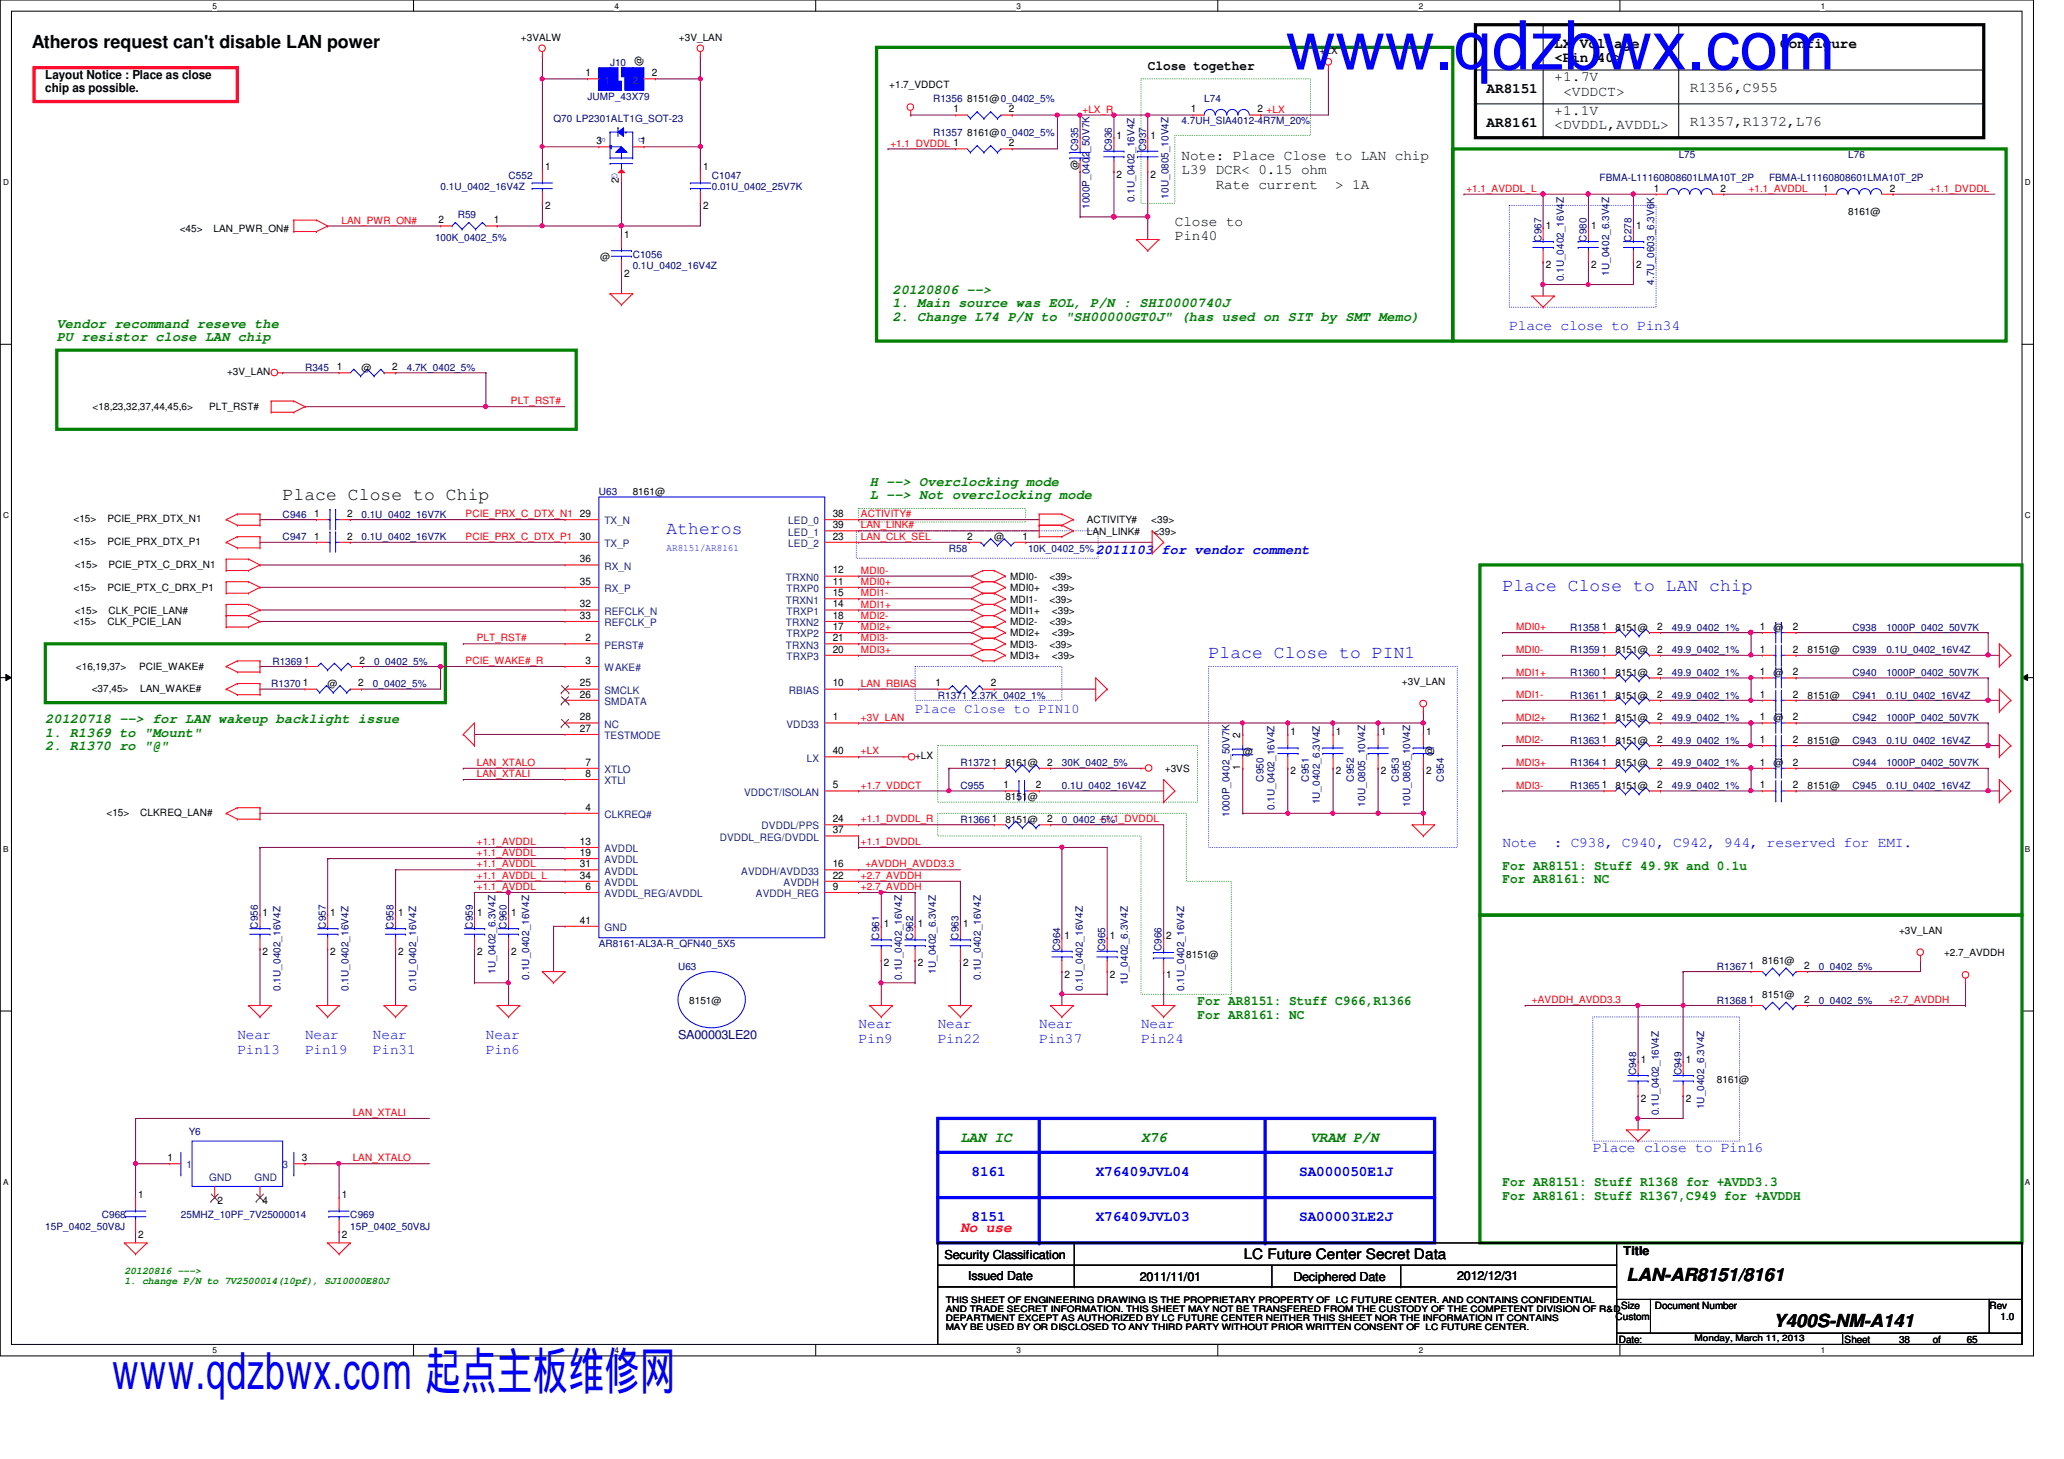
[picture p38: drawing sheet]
<svg xmlns="http://www.w3.org/2000/svg" width="297mm" height="210mm" viewBox="0 0 297 210" stroke-linecap="round" stroke-linejoin="round" font-family="sans-serif">
<defs><g id="words">
<text font-size="9.9" fill="#00f" x="185" y="10">www.qdzbwx.com</text>
<text font-size="7.4" fill="#00f" x="16.1" y="199.8">www.qdzbwx.com 起点主板维修网</text>
<g font-size="2.6">
<text x="4.6" y="6.9">Atheros request can't disable LAN power</text>
<text x="40.7" y="72">Place Close to Chip</text>
<text x="234.1" y="184.4">LAN-AR8151/8161</text>
<text x="255.2" y="190.9">Y400S-NM-A141</text>
</g>
<g font-size="2.6" fill="#00f">
<text x="95.9" y="76.8">Atheros</text>
<text x="216.2" y="85">Place Close to LAN chip</text>
<text x="173.9" y="94.7">Place Close to PIN1</text>
</g>
<g font-size="2.1">
<text x="223.7" y="11.7">+1.7V</text>
<text x="223.7" y="6.9">LX Voltage</text>
<text x="223.7" y="8.9">&lt;Pin 40&gt;</text>
<text x="256.2" y="6.9">Configure</text>
<text x="213.9" y="13.4">AR8151</text>
<text x="223.7" y="16.6">+1.1V</text>
<text x="225" y="13.8">&lt;VDDCT&gt;</text>
<text x="243.2" y="13.3">R1356,C955</text>
<text x="170" y="23">Note: Place Close to LAN chip</text>
<text x="213.9" y="18.2">AR8161</text>
<text x="223.7" y="18.6">&lt;DVDDL,AVDDL&gt;</text>
<text x="243.2" y="18.2">R1357,R1372,L76</text>
<text x="170" y="25.1">L39 DCR&lt; 0.15 ohm</text>
<text x="175" y="27.2">Rate current</text>
<text x="192.1" y="27.2">&gt; 1A</text>
<text x="169.1" y="32.5">Close to</text>
<text x="169.1" y="34.5">Pin40</text>
<text x="179" y="181.2">LC Future Center Secret Data</text>
</g>
<g font-size="2.1" fill="#00f">
<text x="217.2" y="47.4">Place close to Pin34</text>
<text x="216.2" y="121.9">Note</text>
<text x="223.6" y="121.9">: C938, C940, C942, 944, reserved for EMI.</text>
<text x="34.2" y="149.5">Near</text>
<text x="43.9" y="149.5">Near</text>
<text x="53.7" y="149.5">Near</text>
<text x="69.9" y="149.5">Near</text>
<text x="123.6" y="147.9">Near</text>
<text x="123.6" y="150">Pin9</text>
<text x="135" y="147.9">Near</text>
<text x="135" y="150">Pin22</text>
<text x="149.6" y="147.9">Near</text>
<text x="149.6" y="150">Pin37</text>
<text x="164.2" y="147.9">Near</text>
<text x="164.2" y="150">Pin24</text>
<text x="34.2" y="151.6">Pin13</text>
<text x="43.9" y="151.6">Pin19</text>
<text x="53.7" y="151.6">Pin31</text>
<text x="69.9" y="151.6">Pin6</text>
<text x="229.2" y="165.8">Place close to Pin16</text>
<text x="139.8" y="169.1">8161</text>
<text x="157.7" y="169.1">X76409JVL04</text>
<text x="187" y="169.1">SA000050E1J</text>
<text x="139.8" y="175.6">8151</text>
<text x="157.7" y="175.6">X76409JVL03</text>
<text x="187" y="175.6">SA00003LE2J</text>
</g>
<g font-size="2.1" fill="#008000">
<text x="138.2" y="164.3">LAN IC</text>
<text x="164.2" y="164.3">X76</text>
<text x="188.6" y="164.3">VRAM P/N</text>
</g>
<text font-size="2.1" fill="#f00" x="138.2" y="177.3">No use</text>
<text font-size="1.9" x="165.2" y="10">Close together</text>
<g font-size="1.9" fill="#008000">
<text x="8.2" y="47.2">Vendor recommand reseve the</text>
<text x="128.4" y="42.3">20120806 --&gt;</text>
<text x="128.4" y="44.2">1. Main source was EOL, P/N : SHI0000740J</text>
<text x="128.4" y="46.2">2. Change L74 P/N to &quot;SH00000GT0J&quot; (has used on SIT by SMT Memo)</text>
<text x="8.2" y="49.1">PU resistor close LAN chip</text>
<text x="125.2" y="69.9">H --&gt; Overclocking mode</text>
<text x="125.2" y="71.8">L --&gt; Not overclocking mode</text>
<text x="6.5" y="104.1">20120718 --&gt; for LAN wakeup backlight issue</text>
<text x="6.5" y="106">1. R1369 to &quot;Mount&quot;</text>
<text x="6.5" y="107.9">2. R1370 ro &quot;@&quot;</text>
<text x="216.2" y="125.1">For AR8151: Stuff 49.9K and 0.1u</text>
<text x="216.2" y="127.1">For AR8161: NC</text>
<text x="172.3" y="144.7">For AR8151: Stuff C966,R1366</text>
<text x="172.3" y="146.6">For AR8161: NC</text>
<text x="216.2" y="170.6">For AR8151: Stuff R1368 for +AVDD3.3</text>
<text x="216.2" y="172.6">For AR8161: Stuff R1367,C949 for +AVDDH</text>
</g>
<g font-size="1.9" fill="#00f">
<text x="157.7" y="79.7">2011103 for vendor comment</text>
<text x="131.7" y="102.6">Place Close to PIN10</text>
</g>
<g font-size="1.8">
<text x="6.5" y="11.4">Layout Notice : Place as close</text>
<text x="6.5" y="13.2">chip as possible.</text>
<text x="135.9" y="181.1">Security Classification</text>
<text x="139.3" y="184.1">Issued Date</text>
<text x="164" y="184.3">2011/11/01</text>
<text x="186.1" y="184.3">Deciphered Date</text>
<text x="209.7" y="184.1">2012/12/31</text>
<text x="233.6" y="180.6">Title</text>
</g>
<text font-size="1.8" fill="#000080" x="97.6" y="149.5">SA00003LE20</text>
<g font-size="1.5">
<text x="84.2" y="11">1</text>
<text x="93.8" y="11">2</text>
<text x="137.2" y="16.2">1</text>
<text x="145.2" y="16.2">2</text>
<text x="171.4" y="16.2">1</text>
<text x="181" y="16.2">2 +LX</text>
<text x="85.8" y="20.7">3</text>
<text x="92.2" y="20.7">1</text>
<text x="145.2" y="21">2</text>
<text x="160.7" y="19.9">1</text>
<text x="165.6" y="19.9">1</text>
<text x="78.4" y="24.5">1</text>
<text x="89.1" y="26.3" transform="rotate(-90 89.1 26.3)">2</text>
<text x="101.2" y="24.5">1</text>
<text x="160.7" y="25.6">2</text>
<text x="165.6" y="25.6">2</text>
<text x="238" y="27.6">1</text>
<text x="247.6" y="27.6">2</text>
<text x="262.4" y="27.6">1</text>
<text x="272" y="27.6">2</text>
<text x="63.1" y="32.1">2</text>
<text x="71.1" y="32.1">1</text>
<text x="78.4" y="30.1">2</text>
<text x="89.8" y="34.2">1</text>
<text x="101.2" y="30.1">2</text>
<text x="222.5" y="33">1</text>
<text x="229" y="33">1</text>
<text x="235.5" y="33">1</text>
<text x="89.8" y="39.9">2</text>
<text x="222.5" y="38.6">2</text>
<text x="229" y="38.6">2</text>
<text x="235.5" y="38.6">2</text>
<text x="48.5" y="53.3">1</text>
<text x="56.4" y="53.3">2</text>
<text x="45.2" y="74.4">1</text>
<text x="45.2" y="77.6">1</text>
<text x="49.9" y="74.4">2</text>
<text x="49.9" y="77.6">2</text>
<text x="83.4" y="77.6">30</text>
<text x="83.4" y="74.4">29</text>
<text x="119.8" y="74.4">38</text>
<text x="119.8" y="76">39</text>
<text x="119.8" y="77.6">23</text>
<text x="139.2" y="77.6">2</text>
<text x="147.1" y="77.6">1</text>
<text x="83.4" y="80.9">36</text>
<text x="119.8" y="82.5">12</text>
<text x="83.4" y="84.1">35</text>
<text x="83.4" y="89">33</text>
<text x="83.4" y="87.4">32</text>
<text x="119.8" y="84.1">11</text>
<text x="119.8" y="87.4">14</text>
<text x="119.8" y="85.8">15</text>
<text x="119.8" y="89">18</text>
<text x="43.8" y="95.5">1</text>
<text x="51.7" y="95.5">2</text>
<text x="84.2" y="95.5">3</text>
<text x="84.2" y="92.2">2</text>
<text x="119.8" y="90.6">17</text>
<text x="119.8" y="93.9">20</text>
<text x="119.8" y="92.2">21</text>
<text x="230.5" y="93.9">1</text>
<text x="230.5" y="90.6">1</text>
<text x="238.5" y="93.9">2</text>
<text x="238.5" y="90.6">2</text>
<text x="253.3" y="93.9">1</text>
<text x="253.3" y="90.6">1</text>
<text x="258" y="93.9">2</text>
<text x="258" y="90.6">2</text>
<text x="43.6" y="98.8">1</text>
<text x="51.6" y="98.8">2</text>
<text x="83.4" y="98.8">25</text>
<text x="83.4" y="100.4">26</text>
<text x="119.8" y="98.8">10</text>
<text x="134.6" y="98.8">1</text>
<text x="142.6" y="98.8">2</text>
<text x="230.5" y="97.2">1</text>
<text x="230.5" y="100.4">1</text>
<text x="238.5" y="97.2">2</text>
<text x="238.5" y="100.4">2</text>
<text x="253.3" y="97.2">1</text>
<text x="253.3" y="100.4">1</text>
<text x="258" y="97.2">2</text>
<text x="258" y="100.4">2</text>
<text x="83.4" y="103.6">28</text>
<text x="83.4" y="105.3">27</text>
<text x="119.8" y="103.6">1</text>
<text x="178.5" y="106.1" transform="rotate(-90 178.5 106.1)">2</text>
<text x="185.7" y="105.8">1</text>
<text x="192.2" y="105.8">1</text>
<text x="198.7" y="105.8">1</text>
<text x="205.2" y="105.8">1</text>
<text x="230.5" y="103.6">1</text>
<text x="230.5" y="106.9">1</text>
<text x="238.5" y="103.6">2</text>
<text x="238.5" y="106.9">2</text>
<text x="253.3" y="103.6">1</text>
<text x="253.3" y="106.9">1</text>
<text x="258" y="103.6">2</text>
<text x="258" y="106.9">2</text>
<text x="84.2" y="110.2">7</text>
<text x="84.2" y="111.8">8</text>
<text x="119.8" y="108.5">40</text>
<text x="119.8" y="113.4">5</text>
<text x="142.7" y="110.2">1</text>
<text x="144.4" y="113.4">1</text>
<text x="149.1" y="113.4">2</text>
<text x="150.7" y="110.2">2</text>
<text x="178.5" y="110.8" transform="rotate(-90 178.5 110.8)">1</text>
<text x="185.7" y="111.4">2</text>
<text x="192.2" y="111.4">2</text>
<text x="198.7" y="111.4">2</text>
<text x="205.2" y="111.4">2</text>
<text x="230.5" y="113.4">1</text>
<text x="230.5" y="110.2">1</text>
<text x="238.5" y="113.4">2</text>
<text x="238.5" y="110.2">2</text>
<text x="253.3" y="110.2">1</text>
<text x="253.3" y="113.4">1</text>
<text x="258" y="110.2">2</text>
<text x="258" y="113.4">2</text>
<text x="84.2" y="116.6">4</text>
<text x="119.8" y="119.9">37</text>
<text x="119.8" y="118.3">24</text>
<text x="142.7" y="118.3">1</text>
<text x="150.7" y="118.3">2</text>
<text x="83.4" y="124.8">31</text>
<text x="83.4" y="123.1">19</text>
<text x="83.4" y="121.5">13</text>
<text x="119.8" y="124.8">16</text>
<text x="37.8" y="131.8">1</text>
<text x="47.5" y="131.8">1</text>
<text x="57.3" y="131.8">1</text>
<text x="68.7" y="131.8">1</text>
<text x="73.6" y="131.8">1</text>
<text x="83.4" y="126.4">34</text>
<text x="84.2" y="128">6</text>
<text x="119.8" y="128">9</text>
<text x="119.8" y="126.4">22</text>
<text x="37.8" y="137.4">2</text>
<text x="47.5" y="137.4">2</text>
<text x="57.3" y="137.4">2</text>
<text x="68.7" y="137.4">2</text>
<text x="73.6" y="137.4">2</text>
<text x="83.4" y="132.9">41</text>
<text x="127.2" y="133.4">1</text>
<text x="132.1" y="133.4">1</text>
<text x="138.6" y="133.4">1</text>
<text x="153.2" y="135">1</text>
<text x="159.7" y="135">1</text>
<text x="167.8" y="135">2</text>
<text x="127.2" y="139">2</text>
<text x="132.1" y="139">2</text>
<text x="138.6" y="139">2</text>
<text x="153.2" y="140.7">2</text>
<text x="159.7" y="140.7">2</text>
<text x="167.8" y="140.7">1</text>
<text x="251.7" y="139.4">1</text>
<text x="259.6" y="139.4">2</text>
<text x="251.7" y="144.3">1</text>
<text x="259.6" y="144.3">2</text>
<text x="236.1" y="153">1</text>
<text x="242.6" y="153">1</text>
<text x="236.1" y="158.5">2</text>
<text x="242.6" y="158.5">2</text>
<text x="24.1" y="167">1</text>
<text x="43.4" y="167">3</text>
<text x="19.9" y="172.4">1</text>
<text x="31.3" y="173.2">2</text>
<text x="37.8" y="173.2">4</text>
<text x="49.2" y="172.4">1</text>
<text x="19.9" y="178.1">2</text>
<text x="49.2" y="178.1">2</text>
</g>
<g font-size="1.5" fill="#004080">
<text x="87" y="12">1</text>
<text x="91.1" y="12">2</text>
<text x="87" y="75.4">TX_N</text>
<text x="113.4" y="75.4">LED_0</text>
<text x="113.4" y="77">LED_1</text>
<text x="87" y="78.7">TX_P</text>
<text x="87" y="82">RX_N</text>
<text x="113.1" y="83.6">TRXN0</text>
<text x="113.4" y="78.7">LED_2</text>
<text x="87" y="85.2">RX_P</text>
<text x="87" y="88.4">REFCLK_N</text>
<text x="113.1" y="86.8">TRXN1</text>
<text x="113.2" y="85.2">TRXP0</text>
<text x="113.2" y="88.4">TRXP1</text>
<text x="87" y="93.3">PERST#</text>
<text x="87" y="90.1">REFCLK_P</text>
<text x="113.1" y="90.1">TRXN2</text>
<text x="113.1" y="93.3">TRXN3</text>
<text x="113.2" y="91.7">TRXP2</text>
<text x="113.2" y="95">TRXP3</text>
<text x="87" y="99.8">SMCLK</text>
<text x="87" y="101.4">SMDATA</text>
<text x="87" y="96.6">WAKE#</text>
<text x="113.5" y="99.8">RBIAS</text>
<text x="87" y="104.7">NC</text>
<text x="87" y="106.3">TESTMODE</text>
<text x="113.2" y="104.7">VDD33</text>
<text x="87" y="111.2">XTLO</text>
<text x="87" y="112.8">XTLI</text>
<text x="116.1" y="109.6">LX</text>
<text x="87" y="117.7">CLKREQ#</text>
<text x="107.1" y="114.5">VDDCT/ISOLAN</text>
<text x="109.6" y="119.3">DVDDL/PPS</text>
<text x="87" y="125.8">AVDDL</text>
<text x="87" y="124.2">AVDDL</text>
<text x="87" y="122.6">AVDDL</text>
<text x="103.6" y="120.9">DVDDL_REG/DVDDL</text>
<text x="106.7" y="125.8">AVDDH/AVDD33</text>
<text x="87" y="127.5">AVDDL</text>
<text x="87" y="129.1">AVDDL_REG/AVDDL</text>
<text x="108.8" y="129.1">AVDDH_REG</text>
<text x="112.8" y="127.5">AVDDH</text>
<text x="87" y="133.9">GND</text>
<text x="26.8" y="168.1">1</text>
<text x="30.1" y="169.8">GND</text>
<text x="36.6" y="169.8">GND</text>
<text x="40.7" y="168.1">3</text>
</g>
<g font-size="1.4">
<text x="75" y="5.9">+3VALW</text>
<text x="97.7" y="5.9">+3V_LAN</text>
<text x="92.4" y="9.6" transform="rotate(-90 92.4 9.6)">@</text>
<text x="189.9" y="7.8">+LX</text>
<text x="128" y="12.7">+1.7_VDDCT</text>
<text x="139.2" y="14.6">8151@0_0402_5%</text>
<text x="139.2" y="19.6">8161@0_0402_5%</text>
<text x="155.1" y="24.5" transform="rotate(-90 155.1 24.5)">@</text>
<text x="25.9" y="33.4">&lt;45&gt;</text>
<text x="30.7" y="33.4">LAN_PWR_ON#</text>
<text x="266" y="30.9">8161@</text>
<text x="86.4" y="37.4">@</text>
<text x="52" y="53.3">@</text>
<text x="13.3" y="59.1">&lt;18,23,32,37,44,45,6&gt;</text>
<text x="30.1" y="59.1">PLT_RST#</text>
<text x="32.7" y="54">+3V_LAN</text>
<text x="91.1" y="71.2">8161@</text>
<text x="10.6" y="75.1">&lt;15&gt;</text>
<text x="15.4" y="75.1">PCIE_PRX_DTX_N1</text>
<text x="143.1" y="77.7">@</text>
<text x="156.4" y="75.3">ACTIVITY#</text>
<text x="156.4" y="76.9">LAN_LINK#</text>
<text x="165.7" y="75.3">&lt;39&gt;</text>
<text x="166" y="76.9">&lt;39&gt;</text>
<text x="10.6" y="78.4">&lt;15&gt;</text>
<text x="10.7" y="81.8">&lt;15&gt;</text>
<text x="15.4" y="78.4">PCIE_PRX_DTX_P1</text>
<text x="15.6" y="81.8">PCIE_PTX_C_DRX_N1</text>
<text x="145.4" y="83.4">MDI0-</text>
<text x="151" y="83.4">&lt;39&gt;</text>
<text x="10.6" y="89.9">&lt;15&gt;</text>
<text x="10.6" y="85">&lt;15&gt;</text>
<text x="10.7" y="88.3">&lt;15&gt;</text>
<text x="15.4" y="89.9">CLK_PCIE_LAN</text>
<text x="15.4" y="85">PCIE_PTX_C_DRX_P1</text>
<text x="15.6" y="88.3">CLK_PCIE_LAN#</text>
<text x="145.4" y="88.3">MDI1+</text>
<text x="145.4" y="89.9">MDI2-</text>
<text x="145.4" y="85">MDI0+</text>
<text x="145.4" y="86.7">MDI1-</text>
<text x="151" y="89.9">&lt;39&gt;</text>
<text x="151" y="86.7">&lt;39&gt;</text>
<text x="151.4" y="88.3">&lt;39&gt;</text>
<text x="151.4" y="85">&lt;39&gt;</text>
<text x="145.4" y="91.6">MDI2+</text>
<text x="145.4" y="94.8">MDI3+</text>
<text x="145.4" y="93.2">MDI3-</text>
<text x="151" y="93.2">&lt;39&gt;</text>
<text x="151.4" y="91.6">&lt;39&gt;</text>
<text x="151.4" y="94.8">&lt;39&gt;</text>
<text x="232.5" y="94">8151@</text>
<text x="232.5" y="90.8">8151@</text>
<text x="255.2" y="90.8">@</text>
<text x="260.1" y="94">8151@</text>
<text x="10.9" y="96.4">&lt;16,19,37&gt;</text>
<text x="13.2" y="99.5">&lt;37,45&gt;</text>
<text x="20" y="96.4">PCIE_WAKE#</text>
<text x="20.2" y="99.5">LAN_WAKE#</text>
<text x="47.2" y="98.9">@</text>
<text x="201.8" y="98.6">+3V_LAN</text>
<text x="232.5" y="97.2">8151@</text>
<text x="232.5" y="100.5">8151@</text>
<text x="255.2" y="97.2">@</text>
<text x="260.1" y="100.5">8151@</text>
<text x="232.5" y="103.8">8151@</text>
<text x="232.5" y="107">8151@</text>
<text x="255.2" y="103.8">@</text>
<text x="260.1" y="107">8151@</text>
<text x="131.7" y="109.3">+LX</text>
<text x="144.7" y="110.2">8161@</text>
<text x="167.6" y="111.1">+3VS</text>
<text x="178.9" y="108.6">@</text>
<text x="206.2" y="108.8" transform="rotate(-90 206.2 108.8)">@</text>
<text x="232.5" y="113.5">8151@</text>
<text x="232.5" y="110.2">8151@</text>
<text x="255.2" y="110.2">@</text>
<text x="260.1" y="113.5">8151@</text>
<text x="15.3" y="117.4">&lt;15&gt;</text>
<text x="20.2" y="117.4">CLKREQ_LAN#</text>
<text x="144.7" y="115.1">8151@</text>
<text x="144.7" y="118.4">8151@</text>
<text x="170.7" y="137.9">8151@</text>
<text x="273.3" y="134.3">+3V_LAN</text>
<text x="279.8" y="137.6">+2.7_AVDDH</text>
<text x="253.6" y="143.6">8151@</text>
<text x="253.6" y="138.7">8161@</text>
<text x="99.2" y="144.4">8151@</text>
<text x="247.1" y="155.8">8161@</text>
<text x="232.5" y="189.9">Custom</text>
<text x="233.3" y="188.3">Size</text>
<text x="238.2" y="188.3">Document Number</text>
<text x="286.3" y="188.3">Rev</text>
<text x="287.9" y="189.9">1.0</text>
<text x="233" y="193.2">Date:</text>
<text x="265.5" y="193.2">Sheet</text>
<text x="273.3" y="193.2">38</text>
<text x="278.2" y="193.2">of</text>
<text x="283" y="193.2">65</text>
</g>
<g font-size="1.4" fill="#000080">
<text x="87.8" y="9.5">J10</text>
<text x="79.7" y="17.6">Q70 LP2301ALT1G_SOT-23</text>
<text x="84.5" y="14.4">JUMP_43X79</text>
<text x="134.3" y="14.6">R1356</text>
<text x="170" y="17.9">4.7UH_SIA4012-4R7M_20%</text>
<text x="173.3" y="14.6">L74</text>
<text x="134.3" y="19.6">R1357</text>
<text x="155.1" y="21.8" transform="rotate(-90 155.1 21.8)">C935</text>
<text x="160" y="21.8" transform="rotate(-90 160 21.8)">C936</text>
<text x="164.9" y="21.8" transform="rotate(-90 164.9 21.8)">C937</text>
<text x="241.6" y="22.8">L75</text>
<text x="266" y="22.8">L76</text>
<text x="63.4" y="27.3">0.1U_0402_16V4Z</text>
<text x="73.2" y="25.7">C552</text>
<text x="102.4" y="25.7">C1047</text>
<text x="102.4" y="27.3">0.01U_0402_25V7K</text>
<text x="163.3" y="29.1" transform="rotate(-90 163.3 29.1)">0.1U_0402_16V4Z</text>
<text x="168.1" y="28.6" transform="rotate(-90 168.1 28.6)">10U_0805_10V4Z</text>
<text x="230.2" y="26">FBMA-L11160808601LMA10T_2P</text>
<text x="254.6" y="26">FBMA-L11160808601LMA10T_2P</text>
<text x="62.6" y="34.7">100K_0402_5%</text>
<text x="65.9" y="31.4">R59</text>
<text x="156.8" y="30.1" transform="rotate(-90 156.8 30.1)">1000P_0402_50V7K</text>
<text x="221.8" y="34.8" transform="rotate(-90 221.8 34.8)">C967</text>
<text x="228.3" y="34.8" transform="rotate(-90 228.3 34.8)">C980</text>
<text x="234.8" y="34.8" transform="rotate(-90 234.8 34.8)">C278</text>
<text x="91.1" y="37.1">C1056</text>
<text x="91.1" y="38.7">0.1U_0402_16V4Z</text>
<text x="225" y="40.5" transform="rotate(-90 225 40.5)">0.1U_0402_16V4Z</text>
<text x="231.6" y="39.7" transform="rotate(-90 231.6 39.7)">1U_0402_6.3V4Z</text>
<text x="238.1" y="40.9" transform="rotate(-90 238.1 40.9)">4.7U_0603_6.3V6K</text>
<text x="43.9" y="53.3">R345</text>
<text x="58.5" y="53.3">4.7K_0402_5%</text>
<text x="86.2" y="71.2">U63</text>
<text x="40.7" y="74.5">C946</text>
<text x="40.7" y="77.7">C947</text>
<text x="52" y="74.5">0.1U_0402_16V7K</text>
<text x="52" y="77.7">0.1U_0402_16V7K</text>
<text x="136.6" y="79.4">R58</text>
<text x="148" y="79.4">10K_0402_5%</text>
<text x="39.2" y="95.6">R1369</text>
<text x="53.8" y="95.6">0_0402_5%</text>
<text x="226" y="94">R1359</text>
<text x="226" y="90.8">R1358</text>
<text x="240.6" y="94">49.9_0402_1%</text>
<text x="240.6" y="90.8">49.9_0402_1%</text>
<text x="266.6" y="94">C939</text>
<text x="266.6" y="90.8">C938</text>
<text x="271.5" y="94">0.1U_0402_16V4Z</text>
<text x="271.5" y="90.8">1000P_0402_50V7K</text>
<text x="39" y="98.9">R1370</text>
<text x="53.7" y="98.9">0_0402_5%</text>
<text x="135" y="100.5">R1371 2.37K_0402_1%</text>
<text x="226" y="97.2">R1360</text>
<text x="226" y="100.5">R1361</text>
<text x="240.6" y="97.2">49.9_0402_1%</text>
<text x="240.6" y="100.5">49.9_0402_1%</text>
<text x="266.6" y="97.2">C940</text>
<text x="266.6" y="100.5">C941</text>
<text x="271.5" y="97.2">1000P_0402_50V7K</text>
<text x="271.5" y="100.5">0.1U_0402_16V4Z</text>
<text x="226" y="103.8">R1362</text>
<text x="226" y="107">R1363</text>
<text x="240.6" y="103.8">49.9_0402_1%</text>
<text x="240.6" y="107">49.9_0402_1%</text>
<text x="266.6" y="103.8">C942</text>
<text x="266.6" y="107">C943</text>
<text x="271.5" y="103.8">1000P_0402_50V7K</text>
<text x="271.5" y="107">0.1U_0402_16V4Z</text>
<text x="138.2" y="110.2">R1372</text>
<text x="138.2" y="113.5">C955</text>
<text x="152.8" y="113.5">0.1U_0402_16V4Z</text>
<text x="152.8" y="110.2">30K_0402_5%</text>
<text x="181.8" y="112.5" transform="rotate(-90 181.8 112.5)">C950</text>
<text x="188.3" y="112.5" transform="rotate(-90 188.3 112.5)">C951</text>
<text x="194.8" y="112.5" transform="rotate(-90 194.8 112.5)">C952</text>
<text x="201.3" y="112.5" transform="rotate(-90 201.3 112.5)">C953</text>
<text x="207.8" y="112.5" transform="rotate(-90 207.8 112.5)">C954</text>
<text x="226" y="113.5">R1365</text>
<text x="226" y="110.2">R1364</text>
<text x="240.6" y="113.5">49.9_0402_1%</text>
<text x="240.6" y="110.2">49.9_0402_1%</text>
<text x="266.6" y="110.2">C944</text>
<text x="266.6" y="113.5">C945</text>
<text x="271.5" y="110.2">1000P_0402_50V7K</text>
<text x="271.5" y="113.5">0.1U_0402_16V4Z</text>
<text x="138.2" y="118.4">R1366</text>
<text x="152.8" y="118.4">0_0402_5%</text>
<text x="176.9" y="117.5" transform="rotate(-90 176.9 117.5)">1000P_0402_50V7K</text>
<text x="183.4" y="116.5" transform="rotate(-90 183.4 116.5)">0.1U_0402_16V4Z</text>
<text x="189.9" y="115.7" transform="rotate(-90 189.9 115.7)">1U_0402_6.3V4Z</text>
<text x="196.5" y="116" transform="rotate(-90 196.5 116)">10U_0805_10V4Z</text>
<text x="202.9" y="116" transform="rotate(-90 202.9 116)">10U_0805_10V4Z</text>
<text x="37.1" y="133.6" transform="rotate(-90 37.1 133.6)">C956</text>
<text x="46.9" y="133.6" transform="rotate(-90 46.9 133.6)">C957</text>
<text x="56.6" y="133.6" transform="rotate(-90 56.6 133.6)">C958</text>
<text x="68" y="133.6" transform="rotate(-90 68 133.6)">C959</text>
<text x="72.9" y="133.6" transform="rotate(-90 72.9 133.6)">C960</text>
<text x="86.2" y="136.3">AR8161-AL3A-R_QFN40_5X5</text>
<text x="126.5" y="135.2" transform="rotate(-90 126.5 135.2)">C961</text>
<text x="131.4" y="135.2" transform="rotate(-90 131.4 135.2)">C962</text>
<text x="137.9" y="135.2" transform="rotate(-90 137.9 135.2)">C963</text>
<text x="152.6" y="136.9" transform="rotate(-90 152.6 136.9)">C964</text>
<text x="159" y="136.9" transform="rotate(-90 159 136.9)">C965</text>
<text x="167.2" y="136.9" transform="rotate(-90 167.2 136.9)">C966</text>
<text x="40.4" y="142.5" transform="rotate(-90 40.4 142.5)">0.1U_0402_16V4Z</text>
<text x="50.2" y="142.5" transform="rotate(-90 50.2 142.5)">0.1U_0402_16V4Z</text>
<text x="59.9" y="142.5" transform="rotate(-90 59.9 142.5)">0.1U_0402_16V4Z</text>
<text x="71.3" y="140.1" transform="rotate(-90 71.3 140.1)">1U_0402_6.3V4Z</text>
<text x="76.2" y="140.9" transform="rotate(-90 76.2 140.9)">0.1U_0402_16V4Z</text>
<text x="97.6" y="139.5">U63</text>
<text x="129.8" y="140.9" transform="rotate(-90 129.8 140.9)">0.1U_0402_16V4Z</text>
<text x="134.7" y="140.1" transform="rotate(-90 134.7 140.1)">1U_0402_6.3V4Z</text>
<text x="141.2" y="140.9" transform="rotate(-90 141.2 140.9)">0.1U_0402_16V4Z</text>
<text x="155.8" y="142.5" transform="rotate(-90 155.8 142.5)">0.1U_0402_16V4Z</text>
<text x="162.3" y="141.7" transform="rotate(-90 162.3 141.7)">1U_0402_6.3V4Z</text>
<text x="170.4" y="142.5" transform="rotate(-90 170.4 142.5)">0.1U_0402_16V4Z</text>
<text x="247.1" y="139.5">R1367</text>
<text x="261.7" y="139.5">0_0402_5%</text>
<text x="247.1" y="144.4">R1368</text>
<text x="261.7" y="144.4">0_0402_5%</text>
<text x="235.5" y="154.7" transform="rotate(-90 235.5 154.7)">C948</text>
<text x="242" y="154.7" transform="rotate(-90 242 154.7)">C949</text>
<text x="238.7" y="160.4" transform="rotate(-90 238.7 160.4)">0.1U_0402_16V4Z</text>
<text x="245.2" y="159.6" transform="rotate(-90 245.2 159.6)">1U_0402_6.3V4Z</text>
<text x="27.2" y="163.2">Y6</text>
<text x="6.5" y="176.9">15P_0402_50V8J</text>
<text x="14.6" y="175.3">C968</text>
<text x="26" y="175.3">25MHZ_10PF_7V25000014</text>
<text x="50.4" y="175.3">C969</text>
<text x="50.4" y="176.9">15P_0402_50V8J</text>
</g>
<g font-size="1.4" fill="#f00">
<text x="155.8" y="16.2">+LX_R</text>
<text x="128.1" y="21.1">+1.1_DVDDL 1</text>
<text x="211" y="27.6">+1.1_AVDDL_L</text>
<text x="251.7" y="27.6">+1.1_AVDDL</text>
<text x="277.7" y="27.6">+1.1_DVDDL</text>
<text x="49.1" y="32.2">LAN_PWR_ON#</text>
<text x="73.5" y="58.2">PLT_RST#</text>
<text x="67" y="74.4">PCIE_PRX_C_DTX_N1</text>
<text x="67" y="77.7">PCIE_PRX_C_DTX_P1</text>
<text x="123.9" y="76">LAN_LINK#</text>
<text x="123.9" y="74.4">ACTIVITY#</text>
<text x="123.9" y="77.7">LAN_CLK_SEL</text>
<text x="123.9" y="82.5">MDI0-</text>
<text x="123.9" y="87.4">MDI1+</text>
<text x="123.9" y="84.2">MDI0+</text>
<text x="123.9" y="85.8">MDI1-</text>
<text x="123.9" y="89.1">MDI2-</text>
<text x="67" y="95.5">PCIE_WAKE#_R</text>
<text x="68.6" y="92.3">PLT_RST#</text>
<text x="123.9" y="93.9">MDI3+</text>
<text x="123.9" y="92.3">MDI3-</text>
<text x="123.9" y="90.7">MDI2+</text>
<text x="218.2" y="93.9">MDI0-</text>
<text x="218.2" y="90.7">MDI0+</text>
<text x="123.9" y="98.8">LAN_RBIAS</text>
<text x="218.2" y="97.2">MDI1+</text>
<text x="218.2" y="100.4">MDI1-</text>
<text x="123.9" y="103.7">+3V_LAN</text>
<text x="218.2" y="106.9">MDI2-</text>
<text x="218.2" y="103.7">MDI2+</text>
<text x="68.6" y="111.8">LAN_XTALI</text>
<text x="68.6" y="110.2">LAN_XTALO</text>
<text x="123.9" y="108.5">+LX</text>
<text x="123.9" y="113.5">+1.7_VDDCT</text>
<text x="218.2" y="110.2">MDI3+</text>
<text x="218.2" y="113.5">MDI3-</text>
<text x="123.9" y="118.3">+1.1_DVDDL_R</text>
<text x="158.2" y="118.3">+1.1_DVDDL</text>
<text x="68.6" y="121.6">+1.1_AVDDL</text>
<text x="68.6" y="123.2">+1.1_AVDDL</text>
<text x="68.6" y="124.8">+1.1_AVDDL</text>
<text x="123.9" y="121.6">+1.1_DVDDL</text>
<text x="124.5" y="124.8">+AVDDH_AVDD3.3</text>
<text x="68.6" y="128.1">+1.1_AVDDL</text>
<text x="68.6" y="126.4">+1.1_AVDDL_L</text>
<text x="123.9" y="128.1">+2.7_AVDDH</text>
<text x="123.9" y="126.4">+2.7_AVDDH</text>
<text x="220.5" y="144.3">+AVDDH_AVDD3.3</text>
<text x="271.8" y="144.3">+2.7_AVDDH</text>
<text x="50.8" y="160.6">LAN_XTALI</text>
<text x="50.8" y="167.1">LAN_XTALO</text>
</g>
<g font-size="1.4" fill="#00f">
<text x="86.3" y="19.6" transform="rotate(90 86.3 19.6)">S</text>
<text x="91.9" y="19.6" transform="rotate(90 91.9 19.6)">D</text>
<text x="88" y="24.8" transform="rotate(90 88 24.8)">G</text>
<text x="95.9" y="79.2">AR8151/AR8161</text>
</g>
<g font-size="1.4" fill="#008000">
<text x="17.9" y="183.2">20120816 ---&gt;</text>
<text x="17.9" y="184.7">1. change P/N to 7V2500014(10pf), SJ10000E80J</text>
</g>
<g font-size="1.3">
<text x="136.1" y="187.5">THIS SHEET OF ENGINEERING DRAWING IS THE PROPRIETARY PROPERTY OF LC FUTURE CENTER. AND CONTAINS CONFIDENTIAL</text>
<text x="136.1" y="188.8">AND TRADE SECRET INFORMATION. THIS SHEET MAY NOT BE TRANSFERED FROM THE CUSTODY OF THE COMPETENT DIVISION OF R&amp;D</text>
<text x="136.1" y="190.1">DEPARTMENT EXCEPT AS AUTHORIZED BY LC FUTURE CENTER NEITHER THIS SHEET NOR THE INFORMATION IT CONTAINS</text>
<text x="136.1" y="191.4">MAY BE USED BY OR DISCLOSED TO ANY THIRD PARTY WITHOUT PRIOR WRITTEN CONSENT OF LC FUTURE CENTER.</text>
<text x="243.9" y="193">Monday, March 11, 2013</text>
</g>
<g font-size="1.2">
<text x="30.6" y="1.2">5</text>
<text x="88.4" y="1.2">4</text>
<text x="146.3" y="1.2">3</text>
<text x="204.2" y="1.2">2</text>
<text x="262" y="1.2">1</text>
<text x=".5" y="26.6">D</text>
<text x="291.4" y="26.6">D</text>
<text x=".5" y="74.5">C</text>
<text x="291.4" y="74.5">C</text>
<text x=".5" y="122.5">B</text>
<text x="291.4" y="122.5">B</text>
<text x=".5" y="170.5">A</text>
<text x="291.4" y="170.5">A</text>
<text x="30.6" y="194.6">5</text>
<text x="88.4" y="194.6">4</text>
<text x="146.3" y="194.6">3</text>
<text x="204.2" y="194.6">2</text>
<text x="262" y="194.6">1</text>
</g>
</g></defs>
<path d="M0 0h292.6v195.1h-292.6zM1.6 1.6h289.4v191.8h-289.4z" fill="none" stroke="#000" stroke-width=".14"/>
<g fill="#fff">
<path d="M30.6 .2h.6v1.3h-.6z"/>
<path d="M30.6 193.6h.6v1.3h-.6z"/>
</g>
<path d="M59.5 0v1.6M59.5 193.4v1.6" fill="none" stroke="#000" stroke-width=".14"/>
<g fill="#fff">
<path d="M88.4 .2h.6v1.3h-.6z"/>
<path d="M88.4 193.6h.6v1.3h-.6z"/>
</g>
<path d="M117.4 0v1.6M117.4 193.4v1.6" fill="none" stroke="#000" stroke-width=".14"/>
<g fill="#fff">
<path d="M146.3 .2h.6v1.3h-.6z"/>
<path d="M146.3 193.6h.6v1.3h-.6z"/>
</g>
<path d="M175.3 0v1.6M175.3 193.4v1.6" fill="none" stroke="#000" stroke-width=".14"/>
<g fill="#fff">
<path d="M204.2 .2h.6v1.3h-.6z"/>
<path d="M204.2 193.6h.6v1.3h-.6z"/>
</g>
<path d="M233.1 0v1.6M233.1 193.4v1.6" fill="none" stroke="#000" stroke-width=".14"/>
<g fill="#fff">
<path d="M262 .2h.6v1.3h-.6z"/>
<path d="M262 193.6h.6v1.3h-.6z"/>
<path d="M.5 25.6h.8v1.3h-.8z"/>
<path d="M291.4 25.6h.8v1.3h-.8z"/>
<path d="M.5 73.5h.8v1.3h-.8z"/>
<path d="M291.4 73.5h.8v1.3h-.8z"/>
</g>
<path d="M0 49.5h1.6M291 49.5h1.6" fill="none" stroke="#000" stroke-width=".14"/>
<g fill="#fff">
<path d="M.5 121.5h.7v1.3h-.7z"/>
<path d="M291.4 121.5h.7v1.3h-.7z"/>
</g>
<path d="M0 97.5h1.6M.8 97l.8 .5-.8 .4zM291 97.5l.8-.5v.9zM291 97.5h1.6" fill="none" stroke="#000" stroke-width=".14"/>
<path d="M.8 97l.8 .5-.8 .4zM291 97.5l.8-.5v.9z" fill="#000"/>
<g fill="#fff">
<path d="M.5 169.4h.7v1.3h-.7z"/>
<path d="M291.4 169.4h.7v1.3h-.7z"/>
</g>
<path d="M212.3 10.1h73.2M212.3 14.9h73.2M222.1 19.8h.1M222.1 3.6v16.2M241.6 19.8h.1M241.6 3.6v16.2M285.5 10.1h.1M285.5 14.9h.1M0 145.5h1.6M291 145.5h1.6" fill="none" stroke="#000" stroke-width=".14"/>
<path d="M164.2 11.3h24.4v8.2h-19.5v9.8h-4.9zM123.6 73.2h24v1.9h-24zM135 107.3h37.3v8.1h-37.3zM135 117h35.7v9.8h6.5v16.2h-13v-22.7h-29.2z" fill="none" stroke="#008000" stroke-width=".14" stroke-dasharray="0 .3"/>
<path d="M217.2 29.5h21.1v14.7h-21.1zM123.2 76.4h34.8v3.9h-34.8zM131.7 95.9h21.1v4.9h-21.1zM173.9 95.9h35.8v26h-35.8zM229.2 146.3h21.2v17.9h-21.2z" fill="none" stroke="#00f" stroke-width=".14" stroke-dasharray="0 .3"/>
<path d="M212.3 3.6h73.2v16.2h-73.2z" fill="none" stroke="#000" stroke-width=".47"/>
<path d="M126.1 6.8h83v42.3h-83zM209.1 21.4h79.6v27.7h-79.6zM8.2 50.4h74.7v11.4h-74.7zM213 81.3h78v50.4h-78zM213 131.7h78v47.1h-78z" fill="none" stroke="#008000" stroke-width=".47"/>
<path d="M4.9 9.7h29.3v4.9h-29.3z" fill="none" stroke="#f00" stroke-width=".47"/>
<path d="M149.6 160.9v17.9" fill="none" stroke="#00f" stroke-width=".47"/>
<circle cx="149.6" cy="178.8" r=".23" fill="#00f"/>
<path d="M182.1 160.9v17.9" fill="none" stroke="#00f" stroke-width=".47"/>
<circle cx="182.1" cy="178.8" r=".23" fill="#00f"/>
<path d="M135 160.9h71.5v17.9h-71.5zM135 165.8h71.5" fill="none" stroke="#00f" stroke-width=".47"/>
<circle cx="206.5" cy="165.8" r=".23" fill="#00f"/>
<path d="M135 172.3h71.5" fill="none" stroke="#00f" stroke-width=".47"/>
<circle cx="206.5" cy="172.3" r=".23" fill="#00f"/>
<path d="M6.5 92.6h57.6v8.5h-57.6z" fill="none" stroke="#008000" stroke-width=".47"/>
<g fill="none" stroke="#800040" stroke-width=".14">
<path d="M37.4 74.8h.1M37.4 78h.1M37.4 74.8h8.1M37.4 78h8.1M50.4 74.8h.1M50.4 78h.1M50.4 74.8h30.9M50.4 78h30.9M37.4 99.1h.1M37.4 95.9h.1M37.4 99.1h6.5M37.4 95.9h6.7"/>
<path d="M52 99.1h.1M63.4 95.9h.1M63.4 95.9v3.2h-11.4M19.5 177.2h.1M19.5 177.2v1.6M48.8 167.4h.1M48.8 167.4h13M48.8 167.4v4.9"/>
</g>
<circle cx="48.8" cy="167.4" r=".3" fill="#f0f"/>
<circle cx="48.8" cy="167.4" r=".3" fill="none" stroke="#f0f" stroke-width=".14"/>
<path d="M155.4 31.2h.1M155.4 31.2h4.9M19.5 160.9h.1M19.5 160.9h42.3M48.8 177.2h.1M48.8 177.2v1.6" fill="none" stroke="#800040" stroke-width=".14"/>
<circle cx="160.3" cy="31.2" r=".32" fill="#f0f"/>
<circle cx="160.3" cy="31.2" r=".32" fill="none" stroke="#f0f" stroke-width=".14"/>
<path d="M160.3 16.6h.1M160.3 16.6v3.2M165.2 16.6h.1M165.2 16.6h6.5M155.4 24.7h.1M155.4 24.7v6.5" fill="none" stroke="#800040" stroke-width=".14"/>
<circle cx="165.2" cy="16.5" r=".31" fill="#f0f"/>
<circle cx="165.2" cy="16.5" r=".31" fill="none" stroke="#f0f" stroke-width=".14"/>
<path d="M155.4 16.6h.1M155.4 16.6h4.9M165.2 16.6h.1M165.2 16.6v3.2" fill="none" stroke="#800040" stroke-width=".14"/>
<circle cx="155.4" cy="16.5" r=".3" fill="#f0f"/>
<circle cx="155.4" cy="16.5" r=".3" fill="none" stroke="#f0f" stroke-width=".14"/>
<path d="M155.4 16.6h.1M155.4 16.6v3.2M160.3 16.6h.1M160.3 16.6h4.9M181.4 16.6h.1M181.4 16.6h9.8" fill="none" stroke="#800040" stroke-width=".14"/>
<circle cx="160.3" cy="16.5" r=".31" fill="#f0f"/>
<circle cx="160.3" cy="16.5" r=".31" fill="none" stroke="#f0f" stroke-width=".14"/>
<path d="M191.2 10.1h.1M191.2 10.1v6.5M63.4 95.9h.1M63.4 95.9h17.9M204.8 110.5h.1M204.8 110.5v6.5" fill="none" stroke="#800040" stroke-width=".14"/>
<circle cx="63.4" cy="95.9" r=".3" fill="#f0f"/>
<circle cx="63.4" cy="95.9" r=".3" fill="none" stroke="#f0f" stroke-width=".14"/>
<g fill="none" stroke="#800040" stroke-width=".14">
<path d="M123.6 76.4h.1M123.6 76.4h26M37.4 81.3h.1M37.4 84.5h.1M37.4 84.5h43.9M37.4 81.3h43.9M66.7 92.6h.1M66.7 92.6h14.6M123.6 87.8h.1M123.6 84.5h.1M123.6 82.9h.1M123.6 94.3h.1"/>
<path d="M123.6 92.6h.1M123.6 91h.1M123.6 86.1h.1M123.6 89.4h.1M123.6 87.8h16.2M123.6 84.5h16.2M123.6 82.9h16.2M123.6 94.3h16.2M123.6 92.6h16.2M123.6 91h16.2M123.6 86.1h16.2M123.6 89.4h16.2"/>
<path d="M66.7 112.1h.1M66.7 110.5h.1M66.7 112.1h14.6M66.7 110.5h14.6M68.3 105.7h.1M68.3 105.7h13M123.6 108.9h.1M123.6 108.9h6.5M178.9 104h.1M178.9 104h6.4M123.6 125.1h.1M123.6 125.1h14.6"/>
</g>
<circle cx="178.8" cy="104" r=".3" fill="#f0f"/>
<circle cx="178.8" cy="104" r=".3" fill="none" stroke="#f0f" stroke-width=".14"/>
<g fill="none" stroke="#800040" stroke-width=".14">
<path d="M37.4 87.8h.1M37.4 89.4h.1M37.4 87.8h43.9M37.4 89.4h43.9M123.6 99.1h.1M123.6 99.1h11.4M143.1 99.1h.1M143.1 99.1h14.6M185.3 110.5h.1M185.3 104h.1M185.3 104v1.7M185.3 110.5v6.5"/>
<path d="M204.8 102.4h.1M204.8 117h.1M204.8 104h.1M204.8 102.4v3.3M204.8 117v1.7M37.4 121.9h.1M37.4 136.5h.1M37.4 121.9v9.8M37.4 136.5v8.2M37.4 121.9h43.9M47.2 123.5h.1M47.2 123.5v8.2"/>
<path d="M47.2 123.5h34.1M79.7 133.3h.1M79.7 133.3h1.6M79.7 133.3v6.5M73.2 141.4h.1M73.2 141.4v3.3"/>
</g>
<circle cx="73.1" cy="141.4" r=".3" fill="#f0f"/>
<circle cx="73.1" cy="141.4" r=".3" fill="none" stroke="#f0f" stroke-width=".14"/>
<path d="M68.3 136.5h.1M68.3 128.4h.1M68.3 128.4v3.3M68.3 136.5v4.9M73.2 128.4h.1M73.2 136.5h.1M73.2 136.5v4.9h-4.9M73.2 128.4v3.3M73.2 128.4h8.1M68.3 141.4h.1" fill="none" stroke="#800040" stroke-width=".14"/>
<circle cx="73.1" cy="128.4" r=".3" fill="#f0f"/>
<circle cx="73.1" cy="128.4" r=".3" fill="none" stroke="#f0f" stroke-width=".14"/>
<g fill="none" stroke="#800040" stroke-width=".14">
<path d="M47.2 136.5h.1M47.2 136.5v8.2M56.9 125.1h.1M56.9 136.5h.1M56.9 125.1h24.4M56.9 125.1v6.6M56.9 136.5v8.2M68.3 128.4h.1M68.3 126.8h.1M68.3 128.4h4.9M68.3 126.8h13M126.8 128.4h.1"/>
<path d="M126.8 128.4h4.9"/>
</g>
<circle cx="126.8" cy="128.4" r=".3" fill="#f0f"/>
<circle cx="126.8" cy="128.4" r=".3" fill="none" stroke="#f0f" stroke-width=".14"/>
<path d="M126.8 141.4h.1M126.8 141.4v3.3M126.8 141.4h4.9M131.7 141.4h.1" fill="none" stroke="#800040" stroke-width=".14"/>
<circle cx="126.8" cy="141.4" r=".3" fill="#f0f"/>
<circle cx="126.8" cy="141.4" r=".3" fill="none" stroke="#f0f" stroke-width=".14"/>
<g fill="none" stroke="#800040" stroke-width=".14">
<path d="M165.2 31.2h.1M165.2 31.2v3.3M167.5 118.7v16.2M123.6 128.4h.1M123.6 126.8h.1M123.6 128.4h3.2v4.9M123.6 126.8h14.6M126.8 138.2h.1M126.8 133.3h.1M126.8 138.2v3.2M131.7 138.2h.1M131.7 128.4h.1"/>
<path d="M131.7 128.4v4.9M131.7 138.2v3.2M138.2 126.8h.1M138.2 138.2h.1M138.2 126.8v6.5M138.2 138.2v6.5M167.5 139.8h.1M167.5 134.9h.1M167.5 139.8v4.9"/>
</g>
<circle cx="165.2" cy="31.2" r=".32" fill="#f0f"/>
<circle cx="165.2" cy="31.2" r=".32" fill="none" stroke="#f0f" stroke-width=".14"/>
<path d="M160.3 31.2h.1M160.3 31.2h4.9" fill="none" stroke="#800040" stroke-width=".14"/>
<circle cx="160.3" cy="31.2" r=".32" fill="#f0f"/>
<circle cx="160.3" cy="31.2" r=".32" fill="none" stroke="#f0f" stroke-width=".14"/>
<path d="M198.3 104h.1M198.3 104h6.5" fill="none" stroke="#800040" stroke-width=".14"/>
<circle cx="204.8" cy="104" r=".31" fill="#f0f"/>
<circle cx="204.8" cy="104" r=".31" fill="none" stroke="#f0f" stroke-width=".14"/>
<path d="M198.3 117h.1M198.3 117h6.5" fill="none" stroke="#800040" stroke-width=".14"/>
<circle cx="204.8" cy="117" r=".31" fill="#f0f"/>
<circle cx="204.8" cy="117" r=".31" fill="none" stroke="#f0f" stroke-width=".14"/>
<path d="M185.3 104h.1M185.3 104h6.6M191.9 110.5h.1M191.9 104h.1M191.9 104v1.7M191.9 110.5v6.5" fill="none" stroke="#800040" stroke-width=".14"/>
<circle cx="185.3" cy="104" r=".3" fill="#f0f"/>
<circle cx="185.3" cy="104" r=".3" fill="none" stroke="#f0f" stroke-width=".14"/>
<path d="M185.3 117h.1M185.3 117h6.6" fill="none" stroke="#800040" stroke-width=".14"/>
<circle cx="185.3" cy="117" r=".3" fill="#f0f"/>
<circle cx="185.3" cy="117" r=".3" fill="none" stroke="#f0f" stroke-width=".14"/>
<path d="M198.3 110.5h.1M198.3 110.5v6.5" fill="none" stroke="#800040" stroke-width=".14"/>
<circle cx="198.3" cy="117" r=".3" fill="#f0f"/>
<circle cx="198.3" cy="117" r=".3" fill="none" stroke="#f0f" stroke-width=".14"/>
<path d="M198.3 104h.1M198.3 104v1.7" fill="none" stroke="#800040" stroke-width=".14"/>
<circle cx="198.3" cy="104" r=".3" fill="#f0f"/>
<circle cx="198.3" cy="104" r=".3" fill="none" stroke="#f0f" stroke-width=".14"/>
<path d="M191.9 104h.1M191.9 104h6.4" fill="none" stroke="#800040" stroke-width=".14"/>
<circle cx="191.8" cy="104" r=".3" fill="#f0f"/>
<circle cx="191.8" cy="104" r=".3" fill="none" stroke="#f0f" stroke-width=".14"/>
<path d="M191.9 117h.1M191.9 117h6.4" fill="none" stroke="#800040" stroke-width=".14"/>
<circle cx="191.8" cy="117" r=".3" fill="#f0f"/>
<circle cx="191.8" cy="117" r=".3" fill="none" stroke="#f0f" stroke-width=".14"/>
<g fill="none" stroke="#800040" stroke-width=".14">
<path d="M145.7 16.6h.1M145.7 16.6h6.5M152.2 16.6h.1M152.2 16.6v4.8h-6.5M145.7 21.4h.1M160.3 24.7h.1M160.3 24.7v6.5M165.2 24.7h.1M165.2 24.7v6.5M123.6 104h.1M123.6 104h55.3M178.9 104h.1"/>
<path d="M178.9 110.5h.1M178.9 117h.1M178.9 104v1.7M178.9 110.5v6.5M178.9 117h6.4"/>
</g>
<circle cx="152.2" cy="16.5" r=".31" fill="#f0f"/>
<circle cx="152.2" cy="16.5" r=".31" fill="none" stroke="#f0f" stroke-width=".14"/>
<path d="M131.1 16.6h.1M131.1 16.6h6.4M152.2 16.6h.1M152.2 16.6h3.2M127.8 21.4h.1M127.8 21.4h9.7M136.6 110.5h.1M136.6 110.5v3.3" fill="none" stroke="#800040" stroke-width=".14"/>
<circle cx="136.6" cy="113.7" r=".3" fill="#f0f"/>
<circle cx="136.6" cy="113.7" r=".3" fill="none" stroke="#f0f" stroke-width=".14"/>
<path d="M123.6 113.8h.1M123.6 113.8h21.1M136.6 113.8h.1M136.6 110.5h.1M136.6 110.5h6.5M149.6 113.8h.1M149.6 113.8h17.9M151.2 110.5h.1M151.2 110.5h13M235.8 160.9h.1M235.8 160.9v1.7" fill="none" stroke="#800040" stroke-width=".14"/>
<circle cx="235.7" cy="160.9" r=".3" fill="#f0f"/>
<circle cx="235.7" cy="160.9" r=".3" fill="none" stroke="#f0f" stroke-width=".14"/>
<path d="M235.8 144.7h.1M235.8 144.7v8.1M242.2 144.7h.1M242.2 144.7v8.1" fill="none" stroke="#800040" stroke-width=".14"/>
<circle cx="242.2" cy="144.6" r=".3" fill="#f0f"/>
<circle cx="242.2" cy="144.6" r=".3" fill="none" stroke="#f0f" stroke-width=".14"/>
<path d="M235.8 144.7h.1M235.8 144.7h6.4" fill="none" stroke="#800040" stroke-width=".14"/>
<circle cx="235.7" cy="144.6" r=".3" fill="#f0f"/>
<circle cx="235.7" cy="144.6" r=".3" fill="none" stroke="#f0f" stroke-width=".14"/>
<path d="M252 91h.1M252 91h1.6" fill="none" stroke="#800040" stroke-width=".14"/>
<circle cx="252" cy="91" r=".31" fill="#f0f"/>
<circle cx="252" cy="91" r=".31" fill="none" stroke="#f0f" stroke-width=".14"/>
<g fill="none" stroke="#800040" stroke-width=".14">
<path d="M252 97.5h.1M252 97.5h1.6M258.5 91h.1M258.5 94.3h.1M258.5 97.5h.1M258.5 91h27.6M258.5 97.5h27.6M286.1 91h.1M286.1 97.5h.1M286.1 91v3.3h-27.6M286.1 97.5v3.3M258.5 104h.1"/>
<path d="M258.5 110.5h.1M258.5 104h27.6M258.5 110.5h27.6M286.1 104h.1M286.1 110.5h.1M286.1 104v3.3M286.1 110.5v3.3M235.8 157.6h.1M235.8 157.6v3.3M242.2 157.6h.1M242.2 157.6v3.3h-6.4M235.8 160.9h.1"/>
</g>
<circle cx="252" cy="97.5" r=".3" fill="#f0f"/>
<circle cx="252" cy="97.5" r=".3" fill="none" stroke="#f0f" stroke-width=".14"/>
<path d="M239 97.5h.1M239 97.5h13M252 104h.1M252 104h1.6M258.5 100.8h.1M258.5 107.3h.1M258.5 113.8h.1M258.5 100.8h27.6M258.5 107.3h27.6M258.5 113.8h27.6" fill="none" stroke="#800040" stroke-width=".14"/>
<circle cx="252" cy="104" r=".3" fill="#f0f"/>
<circle cx="252" cy="104" r=".3" fill="none" stroke="#f0f" stroke-width=".14"/>
<path d="M252 110.5h.1M252 110.5h1.6" fill="none" stroke="#800040" stroke-width=".14"/>
<circle cx="252" cy="110.5" r=".3" fill="#f0f"/>
<circle cx="252" cy="110.5" r=".3" fill="none" stroke="#f0f" stroke-width=".14"/>
<path d="M252 100.8h.1M252 100.8h1.6" fill="none" stroke="#800040" stroke-width=".14"/>
<circle cx="252" cy="100.7" r=".3" fill="#f0f"/>
<circle cx="252" cy="100.7" r=".3" fill="none" stroke="#f0f" stroke-width=".14"/>
<path d="M252 97.5h.1M252 91h.1M252 91v3.3M252 97.5v3.3" fill="none" stroke="#800040" stroke-width=".14"/>
<circle cx="252" cy="91" r=".31" fill="#f0f"/>
<circle cx="252" cy="91" r=".31" fill="none" stroke="#f0f" stroke-width=".14"/>
<path d="M252 104h.1M252 104v3.3" fill="none" stroke="#800040" stroke-width=".14"/>
<circle cx="252" cy="104" r=".3" fill="#f0f"/>
<circle cx="252" cy="104" r=".3" fill="none" stroke="#f0f" stroke-width=".14"/>
<path d="M252 110.5h.1M252 110.5v3.3" fill="none" stroke="#800040" stroke-width=".14"/>
<circle cx="252" cy="110.5" r=".3" fill="#f0f"/>
<circle cx="252" cy="110.5" r=".3" fill="none" stroke="#f0f" stroke-width=".14"/>
<path d="M286.1 107.3h.1M286.1 107.3h1.6" fill="none" stroke="#800040" stroke-width=".14"/>
<circle cx="286.1" cy="107.2" r=".32" fill="#f0f"/>
<circle cx="286.1" cy="107.2" r=".32" fill="none" stroke="#f0f" stroke-width=".14"/>
<path d="M239 107.3h.1M239 107.3h14.6M252 107.3h.1" fill="none" stroke="#800040" stroke-width=".14"/>
<circle cx="252" cy="107.2" r=".31" fill="#f0f"/>
<circle cx="252" cy="107.2" r=".31" fill="none" stroke="#f0f" stroke-width=".14"/>
<path d="M252 94.3h.1M252 94.3h1.6" fill="none" stroke="#800040" stroke-width=".14"/>
<circle cx="252" cy="94.2" r=".3" fill="#f0f"/>
<circle cx="252" cy="94.2" r=".3" fill="none" stroke="#f0f" stroke-width=".14"/>
<path d="M252 113.8h.1M252 113.8h1.6" fill="none" stroke="#800040" stroke-width=".14"/>
<circle cx="252" cy="113.7" r=".3" fill="#f0f"/>
<circle cx="252" cy="113.7" r=".3" fill="none" stroke="#f0f" stroke-width=".14"/>
<g fill="none" stroke="#800040" stroke-width=".14">
<path d="M216.2 94.3h.1M216.2 91h.1M216.2 94.3h14.6M216.2 91h14.6M239 94.3h.1M239 94.3h13M286.1 94.3h.1M286.1 94.3h1.6M216.2 107.3h.1M216.2 110.5h.1M216.2 113.8h.1M216.2 107.3h14.6"/>
<path d="M216.2 110.5h14.6M216.2 113.8h14.6"/>
</g>
<circle cx="286.1" cy="94.2" r=".31" fill="#f0f"/>
<circle cx="286.1" cy="94.2" r=".31" fill="none" stroke="#f0f" stroke-width=".14"/>
<path d="M216.2 97.5h.1M216.2 97.5h14.6M216.2 104h.1M216.2 100.8h.1M216.2 104h14.6M216.2 100.8h14.6M239 100.8h.1M239 113.8h.1M239 100.8h13M239 113.8h13M286.1 100.8h.1M286.1 100.8h1.6" fill="none" stroke="#800040" stroke-width=".14"/>
<circle cx="286.1" cy="100.7" r=".31" fill="#f0f"/>
<circle cx="286.1" cy="100.7" r=".31" fill="none" stroke="#f0f" stroke-width=".14"/>
<path d="M286.1 113.8h.1M286.1 113.8h1.6" fill="none" stroke="#800040" stroke-width=".14"/>
<circle cx="286.1" cy="113.7" r=".31" fill="#f0f"/>
<circle cx="286.1" cy="113.7" r=".31" fill="none" stroke="#f0f" stroke-width=".14"/>
<g fill="none" stroke="#800040" stroke-width=".14">
<path d="M235.1 27.9h.1M235.1 27.9h3.2M248.1 27.9h.1M248.1 27.9h14.6M272.5 27.9h.1M272.5 27.9h14.6M239 91h.1M239 91h13M239 110.5h.1M239 104h.1M239 110.5h13M239 104h13"/>
<path d="M242.2 139.8h.1M242.2 139.8h9.8M242.2 139.8v4.9M260.1 139.8h.1M276.4 138.2h.1M276.4 138.2v1.6h-16.3M219.5 144.7h.1M219.5 144.7h16.3M242.2 144.7h.1M242.2 144.7h9.8M260.1 144.7h.1M260.1 144.7h22.8"/>
</g>
<circle cx="235.1" cy="27.9" r=".31" fill="#f0f"/>
<circle cx="235.1" cy="27.9" r=".31" fill="none" stroke="#f0f" stroke-width=".14"/>
<path d="M222.1 27.9h.1M222.1 27.9v4.9M222.1 40.9h.1M222.1 40.9v1.7" fill="none" stroke="#800040" stroke-width=".14"/>
<circle cx="222.1" cy="27.9" r=".32" fill="#f0f"/>
<circle cx="222.1" cy="27.9" r=".32" fill="none" stroke="#f0f" stroke-width=".14"/>
<g fill="none" stroke="#800040" stroke-width=".14">
<path d="M210.7 27.9h.1M210.7 27.9h11.4M123.6 118.7h.1M123.6 118.7h19.5M151.2 118.7h.1M151.2 118.7h16.3M123.6 121.9h.1M123.6 121.9h35.7v13M152.8 121.9h.1M152.8 121.9v13M159.3 134.9h.1M152.8 143h.1"/>
<path d="M152.8 143v1.7"/>
</g>
<circle cx="152.8" cy="121.9" r=".3" fill="#f0f"/>
<circle cx="152.8" cy="121.9" r=".3" fill="none" stroke="#f0f" stroke-width=".14"/>
<path d="M152.8 139.8h.1M152.8 139.8v3.2M152.8 143h.1M152.8 143h6.5" fill="none" stroke="#800040" stroke-width=".14"/>
<circle cx="152.8" cy="143" r=".3" fill="#f0f"/>
<circle cx="152.8" cy="143" r=".3" fill="none" stroke="#f0f" stroke-width=".14"/>
<g fill="none" stroke="#800040" stroke-width=".14">
<path d="M222.1 27.9h.1M222.1 27.9h6.5M228.6 27.9h.1M228.6 27.9v4.9M222.1 40.9h.1M222.1 40.9h6.5M123.6 74.8h.1M123.6 74.8h26M37.4 117h.1M37.4 117h43.9M123.6 121.9h.1M123.6 120.3v1.6"/>
<path d="M159.3 139.8v3.2M159.3 143h.1"/>
</g>
<circle cx="228.6" cy="40.9" r=".3" fill="#f0f"/>
<circle cx="228.6" cy="40.9" r=".3" fill="none" stroke="#f0f" stroke-width=".14"/>
<circle cx="222.1" cy="40.9" r=".31" fill="#f0f"/>
<circle cx="222.1" cy="40.9" r=".31" fill="none" stroke="#f0f" stroke-width=".14"/>
<path d="M222.1 37.7h.1M222.1 37.7v3.2M228.6 37.7h.1M228.6 27.9h.1M228.6 37.7v3.2M228.6 27.9h6.5M235.1 27.9h.1M235.1 27.9v4.9M228.6 40.9h.1M228.6 40.9h6.5" fill="none" stroke="#800040" stroke-width=".14"/>
<circle cx="228.5" cy="27.9" r=".31" fill="#f0f"/>
<circle cx="228.5" cy="27.9" r=".31" fill="none" stroke="#f0f" stroke-width=".14"/>
<path d="M235.1 37.7h.1M235.1 37.7v3.2M19.5 167.4h.1M19.5 167.4v4.9" fill="none" stroke="#800040" stroke-width=".14"/>
<circle cx="19.5" cy="167.4" r=".3" fill="#f0f"/>
<circle cx="19.5" cy="167.4" r=".3" fill="none" stroke="#f0f" stroke-width=".14"/>
<path d="M69.9 58.5h.1M69.9 58.5h11.4M282.9 144.7h.1M282.9 141.4v3.3" fill="none" stroke="#800040" stroke-width=".14"/>
<circle cx="69.9" cy="58.5" r=".31" fill="#f0f"/>
<circle cx="69.9" cy="58.5" r=".31" fill="none" stroke="#f0f" stroke-width=".14"/>
<g fill="none" stroke="#800040" stroke-width=".14">
<path d="M89.4 26h.1M89.4 26v6.5M40.7 53.6h.1M40.7 53.6h8.1M43.9 58.5h.1M56.9 53.6h.1M56.9 53.6h13M69.9 53.6h.1M69.9 53.6v4.9h-26M123.6 78h15.9M139.5 78h.1M147.6 78h.1"/>
<path d="M147.6 78h18.2M19.5 167.4h.1M19.5 160.9h.1M19.5 167.4h4.9M19.5 160.9v6.5M43.9 167.4h.1M43.9 167.4h4.9"/>
</g>
<circle cx="89.4" cy="32.5" r=".3" fill="#f0f"/>
<circle cx="89.4" cy="32.5" r=".3" fill="none" stroke="#f0f" stroke-width=".14"/>
<path d="M78.1 29.3h.1M78.1 21.1h.1M78.1 21.1v3.3M78.1 29.3v3.2M89.4 32.5h.1M89.4 39h.1M89.4 32.5v1.6M89.4 39v3.2M92.7 21.1h8.1M100.8 21.1h.1M100.8 29.3h.1M100.8 29.3v3.2h-11.4" fill="none" stroke="#800040" stroke-width=".14"/>
<circle cx="89.4" cy="32.5" r=".3" fill="#f0f"/>
<circle cx="89.4" cy="32.5" r=".3" fill="none" stroke="#f0f" stroke-width=".14"/>
<path d="M78.1 11.3h.1M78.1 11.3v9.8M94.3 11.3h.1M94.3 11.3h6.5" fill="none" stroke="#800040" stroke-width=".14"/>
<circle cx="78" cy="21.1" r=".3" fill="#f0f"/>
<circle cx="78" cy="21.1" r=".3" fill="none" stroke="#f0f" stroke-width=".14"/>
<circle cx="78" cy="11.3" r=".3" fill="#f0f"/>
<circle cx="78" cy="11.3" r=".3" fill="none" stroke="#f0f" stroke-width=".14"/>
<path d="M100.8 11.3h.1M100.8 11.3v9.8" fill="none" stroke="#800040" stroke-width=".14"/>
<circle cx="100.8" cy="21.1" r=".3" fill="#f0f"/>
<circle cx="100.8" cy="21.1" r=".3" fill="none" stroke="#f0f" stroke-width=".14"/>
<circle cx="100.8" cy="11.3" r=".3" fill="#f0f"/>
<circle cx="100.8" cy="11.3" r=".3" fill="none" stroke="#f0f" stroke-width=".14"/>
<path d="M78.1 11.3h.1M78.1 11.3h6.4M100.8 8.1h.1M100.8 8.1v3.2M47.2 32.5h.1M47.2 32.5h16.2M71.5 32.5h.1M71.5 32.5h6.6M52.2 95.9h.1M52.2 95.9h11.2" fill="none" stroke="#800040" stroke-width=".14"/>
<circle cx="78" cy="32.5" r=".3" fill="#f0f"/>
<circle cx="78" cy="32.5" r=".3" fill="none" stroke="#f0f" stroke-width=".14"/>
<path d="M78.1 8.1h.1M78.1 8.1v3.2M78.1 21.1h.1M78.1 32.5h.1M78.1 21.1h8.1M78.1 32.5h11.3M100.8 21.1h.1M100.8 21.1v3.3" fill="none" stroke="#800040" stroke-width=".14"/>
<g fill="none" stroke="#f00" stroke-width=".14">
<path d="M78.1 8.1h.1M78.1 7.5v.6M100.8 8.1h.1M100.8 7.5v.6M131.1 16.6h.1M131.1 15.9v.7M191.2 10.1h.1M191.2 9.4v.7M42.3 33.3h.1M42.3 31.7h.1M42.3 31.7h3.2M42.3 33.3h3.2"/>
<path d="M42.3 31.7v1.6M45.5 31.7h.1M45.5 33.3h.1M45.5 31.7l1.7 .8M47.2 32.5h.1M47.2 32.5l-1.7 .8M78.1 24.4h.1M78.1 29.3h.1M78.1 24.4v1.6M78.1 27.6v1.7M163.6 34.5h.1M163.6 34.5h3.2"/>
<path d="M163.6 34.5l1.6 1.6M165.2 36.1h.1M166.8 34.5h.1M166.8 34.5l-1.6 1.6M39 59.3h.1M39 57.7h.1M39 57.7h3.3M39 59.3h3.3M39 57.7v1.6M40 53.6h.7M40.7 53.6h.1M42.3 57.7h.1"/>
<path d="M42.3 59.3h.1M42.3 57.7l1.6 .8M43.9 58.5h.1M43.9 58.5l-1.6 .8M87.8 42.2h.1M87.8 42.2h3.3M87.8 42.2l1.6 1.7M89.4 43.9h.1M91.1 42.2h.1M91.1 42.2l-1.7 1.7M220.5 42.6h.1M220.5 42.6h3.2"/>
<path d="M220.5 42.6l1.6 1.6M222.1 44.2h.1M223.7 42.6h.1M223.7 42.6l-1.6 1.6M32.6 74.8h.1M32.6 78h.1M32.6 74.8l1.6 .8M32.6 78l1.6 .8M34.2 75.6h.1M34.2 74h.1M34.2 78.8h.1M34.2 77.2h.1"/>
<path d="M34.2 74h3.2M34.2 75.6h3.2M34.2 74l-1.6 .8M34.2 78.8h3.2M34.2 77.2l-1.6 .8M34.2 77.2h3.2M37.4 74h.1M37.4 75.6h.1M37.4 77.2h.1M37.4 78.8h.1M37.4 74v1.6M37.4 77.2v1.6"/>
<path d="M149.6 75.6h.1M149.6 74h.1M149.6 77.2h.1M149.6 74h3.2M149.6 75.6h3.2M149.6 74v3.2M149.6 77.2h3.2M152.8 74h.1M152.8 75.6h.1M152.8 77.2h.1M152.8 74l1.7 .8M152.8 75.6l1.7 .8"/>
<path d="M154.5 74.8h.1M154.5 76.4h.1M154.5 74.8l-1.7 .8M154.5 76.4l-1.7 .8M165.8 76.4h.1M165.8 79.6h.1M165.8 76.4v3.2M165.8 76.4l1.7 1.6M167.5 78h.1M167.5 78l-1.7 1.6M32.6 90.2h.1M32.6 88.6h.1"/>
<path d="M32.6 87h.1M32.6 95.9h.1M32.6 99.1h.1M32.6 85.3h.1M32.6 83.7h.1M32.6 82.1h.1M32.6 80.4h.1M32.6 88.6h3.2M32.6 90.2h3.2M32.6 80.4v1.7M32.6 83.7v1.6M32.6 87v3.2"/>
<path d="M32.6 87h3.2M32.6 95.9l1.6 .8M32.6 99.1l1.6 .8M32.6 83.7h3.2M32.6 85.3h3.2M32.6 80.4h3.2M32.6 82.1h3.2M34.2 95.1h.1M34.2 96.7h.1M34.2 99.9h.1M34.2 98.3h.1M34.2 95.1l-1.6 .8"/>
<path d="M34.2 95.1h3.2M34.2 96.7h3.2M34.2 99.9h3.2M34.2 98.3l-1.6 .8M34.2 98.3h3.2M35.8 88.6h.1M35.8 90.2h.1M35.8 87h.1M35.8 83.7h.1M35.8 85.3h.1M35.8 80.4h.1M35.8 82.1h.1"/>
<path d="M35.8 88.6l1.6 .8M35.8 87l1.6 .8M35.8 83.7l1.6 .8M35.8 80.4l1.6 .9M37.4 89.4h.1M37.4 87.8h.1M37.4 95.1h.1M37.4 96.7h.1M37.4 98.3h.1M37.4 99.9h.1M37.4 84.5h.1M37.4 81.3h.1"/>
<path d="M37.4 89.4l-1.6 .8M37.4 87.8l-1.6 .8M37.4 95.1v1.6M37.4 98.3v1.6M37.4 84.5l-1.6 .8M37.4 81.3l-1.6 .8M43.9 99.1h.1M43.9 99.1h1.6M50.4 99.1h1.6M52 99.1h.1M139.8 87.8h.1M139.8 89.4h.1"/>
<path d="M139.8 91h.1M139.8 82.9h.1M139.8 84.5h.1M139.8 86.1h.1M139.8 94.3h.1M139.8 92.6h.1M139.8 87.8l1.6 .8M139.8 89.4l1.6 .8M139.8 91l1.6 .8M139.8 82.9l1.6 .8M139.8 84.5l1.6 .8M139.8 86.1l1.6 .9"/>
<path d="M139.8 94.3l1.6 .8M139.8 92.6l1.6 .9M141.4 87h.1M141.4 88.6h.1M141.4 90.2h.1M141.4 91.8h.1M141.4 82.1h.1M141.4 83.7h.1M141.4 85.3h.1M141.4 93.5h.1M141.4 95.1h.1M141.4 88.6h1.7"/>
<path d="M141.4 90.2h1.7M141.4 87h1.7M141.4 95.1h1.7M141.4 83.7h1.7M141.4 85.3h1.7M141.4 82.1h1.7M141.4 87l-1.6 .8M141.4 88.6l-1.6 .8M141.4 90.2l-1.6 .8M141.4 91.8h1.7M141.4 82.1l-1.6 .8M141.4 83.7l-1.6 .8"/>
<path d="M141.4 85.3l-1.6 .8M141.4 93.5h1.7M141.4 93.5l-1.6 .8M141.4 91.8l-1.6 .8M143.1 87h.1M143.1 88.6h.1M143.1 90.2h.1M143.1 91.8h.1M143.1 82.1h.1M143.1 83.7h.1M143.1 85.3h.1M143.1 93.5h.1"/>
<path d="M143.1 95.1h.1M143.1 87l1.6 .8M143.1 88.6l1.6 .8M143.1 90.2l1.6 .8M143.1 82.1l1.6 .8M143.1 83.7l1.6 .8M143.1 85.3l1.6 .8M143.1 93.5l1.6 .8M143.1 91.8l1.6 .8M144.7 87.8h.1M144.7 89.4h.1M144.7 91h.1"/>
<path d="M144.7 82.9h.1M144.7 84.5h.1M144.7 86.1h.1M144.7 94.3h.1M144.7 92.6h.1M144.7 87.8l-1.6 .8M144.7 89.4l-1.6 .8M144.7 91l-1.6 .8M144.7 82.9l-1.6 .8M144.7 84.5l-1.6 .8M144.7 86.1l-1.6 .9M144.7 94.3l-1.6 .8"/>
<path d="M144.7 92.6l-1.6 .9M157.7 97.5h.1M157.7 97.5v3.3M157.7 97.5l1.6 1.6M159.3 99.1h.1M159.3 99.1l-1.6 1.7M253.6 97.5h.1M253.6 97.5h1.6M256.9 97.5h1.6M258.5 97.5h.1M287.7 99.1h.1M287.7 92.6h.1"/>
<path d="M287.7 95.9h.1M287.7 92.6v3.3M287.7 99.1v3.3M287.7 99.1l1.7 1.7M287.7 92.6l1.7 1.7M289.4 94.3h.1M289.4 94.3l-1.7 1.6M32.6 117h.1M32.6 117l1.6 .9M34.2 117.9h.1M34.2 116.2h.1M34.2 117.9h3.2"/>
<path d="M34.2 116.2l-1.6 .8M34.2 116.2h3.2M37.4 116.2h.1M37.4 117.9h.1M37.4 116.2v1.7M66.7 105.7h.1M66.7 105.7l1.6 1.6M68.3 107.3h.1M68.3 104h.1M68.3 104v3.3M68.3 104l-1.6 1.7M130.1 108.9h.1"/>
<path d="M130.1 108.9h.6M157.7 100.8h.1M164.2 110.5h.1M164.2 110.5h.6M167.5 112.1h.1M167.5 115.4h.1M167.5 112.1v3.3M167.5 112.1l1.6 1.7M169.1 113.8h.1M169.1 113.8l-1.6 1.6M191.9 105.7h.1M191.9 110.5h.1"/>
<path d="M191.9 105.7v1.6M191.9 108.9v1.6M203.2 118.7h.1M203.2 118.7h3.3M203.2 118.7l1.6 1.6M204.8 102.4h.1M204.8 101.7v.7M206.5 118.7h.1M206.5 118.7l-1.7 1.6M253.6 110.5h.1M253.6 110.5h1.6M256.9 110.5h1.6"/>
<path d="M258.5 110.5h.1M287.7 102.4h.1M287.7 112.1h.1M287.7 115.4h.1M287.7 105.7h.1M287.7 108.9h.1M287.7 105.7v3.2M287.7 112.1v3.3M287.7 112.1l1.7 1.7M287.7 105.7l1.7 1.6M289.4 100.8h.1M289.4 113.8h.1"/>
<path d="M289.4 107.3h.1M289.4 100.8l-1.7 1.6M289.4 113.8l-1.7 1.6M289.4 107.3l-1.7 1.6M73.2 131.7h.1M73.2 136.5h.1M73.2 131.7v1.6M73.2 134.9v1.6M78.1 139.8h.1M78.1 139.8h3.2M78.1 139.8l1.6 1.6M81.3 139.8h.1"/>
<path d="M81.3 139.8l-1.6 1.6M131.7 133.3h.1M131.7 138.2h.1M131.7 133.3v1.6M131.7 136.5v1.7M138.2 133.3h.1M138.2 138.2h.1M138.2 133.3v1.6M138.2 136.5v1.7M204.8 120.3h.1M276.4 138.2h.1M276.4 137.5v.7"/>
<path d="M35.8 144.7h.1M35.8 144.7h3.2M35.8 144.7l1.6 1.6M37.4 146.3h.1M39 144.7h.1M39 144.7l-1.6 1.6M45.5 144.7h.1M45.5 144.7h3.3M45.5 144.7l1.7 1.6M47.2 146.3h.1M48.8 144.7h.1M48.8 144.7l-1.6 1.6"/>
<path d="M55.3 144.7h.1M55.3 144.7h3.2M55.3 144.7l1.6 1.6M56.9 146.3h.1M58.5 144.7h.1M58.5 144.7l-1.6 1.6M71.5 144.7h.1M71.5 144.7h3.3M71.5 144.7l1.7 1.6M73.2 146.3h.1M74.8 144.7h.1M74.8 144.7l-1.6 1.6"/>
<path d="M79.7 141.4h.1M125.2 144.7h.1M125.2 144.7h3.2M125.2 144.7l1.6 1.6M126.8 146.3h.1M128.4 144.7h.1M128.4 144.7l-1.6 1.6M136.6 144.7h.1M136.6 144.7h3.2M136.6 144.7l1.6 1.6M138.2 146.3h.1M139.8 144.7h.1"/>
<path d="M139.8 144.7l-1.6 1.6M151.2 144.7h.1M151.2 144.7h3.3M151.2 144.7l1.6 1.6M152.8 146.3h.1M154.5 144.7h.1M154.5 144.7l-1.7 1.6M165.8 144.7h.1M165.8 144.7h3.3M165.8 144.7l1.7 1.6M167.5 146.3h.1M169.1 144.7h.1"/>
<path d="M169.1 144.7l-1.6 1.6M235.8 152.8h.1M235.8 157.6h.1M235.8 152.8v1.6M235.8 156v1.6M252 144.7h.1M252 144.7h1.6M258.5 144.7h1.6M260.1 144.7h.1M282.9 141.4h.1M282.9 140.8v.6M17.9 178.8h.1"/>
<path d="M17.9 178.8h3.3M17.9 178.8l1.6 1.6M21.2 178.8h.1M21.2 178.8l-1.7 1.6M24.4 167.4h.1M24.4 167.4h1.6M30.9 172.3h.1M30.9 170.7v1.6M37.4 172.3h.1M37.4 170.7v1.6M42.3 167.4h1.6M43.9 167.4h.1"/>
<path d="M47.2 178.8h.1M47.2 178.8h3.2M47.2 178.8l1.6 1.6M48.8 172.3h.1M48.8 177.2h.1M48.8 172.3v1.6M48.8 175.6v1.6M50.4 178.8h.1M50.4 178.8l-1.6 1.6M234.1 162.6h.1M234.1 162.6h3.3M234.1 162.6l1.7 1.6"/>
<path d="M235.8 164.2h.1M237.4 162.6h.1M237.4 162.6l-1.6 1.6M19.5 180.4h.1M48.8 180.4h.1"/>
<circle cx="78" cy="6.9" r=".47"/>
<circle cx="100.8" cy="6.9" r=".47"/>
<circle cx="131" cy="15.4" r=".47"/>
<circle cx="191.2" cy="8.9" r=".47"/>
<circle cx="39.5" cy="53.6" r=".47"/>
<circle cx="131.2" cy="108.9" r=".47"/>
<circle cx="165.3" cy="110.5" r=".47"/>
<circle cx="204.8" cy="101.2" r=".48"/>
<circle cx="276.3" cy="137" r=".47"/>
<circle cx="282.9" cy="140.2" r=".47"/>
</g>
<g fill="none" stroke="#000" stroke-width=".14">
<path d="M135 178.8h97.7v3.2h-97.7zM154.6 178.8v6.3M232.5 178.8h58.5M291 178.8h.1M291 178.8v8.1M135 182h97.7v3.1h-97.7zM135 185.1h97.7v8.3h-97.7zM154.6 182h.1M154.6 185.1h.1M183 185.1h.1M183 182v3.1M201.6 185.1h.1"/>
<path d="M201.6 182v3.1M232.7 186.9h4.8v4.9h-4.8zM232.7 191.8h32.5v1.6h-32.5zM237.5 186.9h48.8v4.9h-48.8zM265.2 191.8h25.8v1.6h-25.8zM286.3 186.9h4.7v4.9h-4.7z"/>
</g>
<g fill="none" stroke="#00f" stroke-width=".14">
<path d="M76.6 27.1h.1M76.6 26.3h.1M76.6 27.1h2.9M76.6 26.3h2.9M78.1 26.3h.1M78.1 27.1h.1M78.1 26v.3M78.1 27.1v.5M45.5 99.1l.5 .6M46 99.7h.1M47 98.6h.1M47 98.6l-1 1.1"/>
<path d="M47 98.6l1 1.1M48 99.7h.1M48.9 98.6h.1M48.9 98.6l-.9 1.1M48.9 98.6l1 1.1M49.9 99.7h.1M50.4 99.1h.1M50.4 99.1l-.5 .6M255.2 97.5h.4M255.6 97.5h.1M255.6 96.1h.1M255.6 96.1v2.9"/>
<path d="M256.4 96.1h.1M256.4 97.5h.1M256.4 96.1v2.9M256.4 97.5h.5M190.4 108.4h.1M190.4 107.6h.1M190.4 108.4h2.9M190.4 107.6h2.9M191.9 107.6h.1M191.9 108.4h.1M191.9 107.3v.3M191.9 108.4v.5"/>
<path d="M255.2 110.5h.4M255.6 110.5h.1M255.6 109.1h.1M255.6 109.1v2.9M256.4 109.1h.1M256.4 110.5h.1M256.4 110.5h.5M256.4 109.1v2.9M71.7 134.4h2.9M71.7 133.6h2.9M73.2 133.6h.1M73.2 134.4h.1"/>
<path d="M73.2 133.3v.3M73.2 134.4v.5M74.6 134.4h.1M74.6 133.6h.1M130.2 136.1h3M130.2 135.2h3M131.7 135.2h.1M131.7 136.1h.1M131.7 134.9v.3M131.7 136.1v.4M133.2 136.1h.1M133.2 135.2h.1"/>
<path d="M136.7 136.1h3M136.7 135.2h3M138.2 135.2h.1M138.2 136.1h.1M138.2 134.9v.3M138.2 136.1v.4M139.7 136.1h.1M139.7 135.2h.1M234.3 155.5h2.9M234.3 154.7h2.9M235.8 154.7h.1M235.8 155.5h.1"/>
<path d="M235.8 154.4v.3M235.8 155.5v.5M237.2 155.5h.1M237.2 154.7h.1M253.6 144.7l.5 .5M254.1 145.2h.1M255.1 144.2h.1M255.1 144.2l-1 1M255.1 144.2l1 1M256.1 145.2h.1M257 144.2h.1M257 144.2l-.9 1"/>
<path d="M257 144.2l1 1M258 145.2h.1M258.5 144.7h.1M258.5 144.7l-.5 .5M26 169h.1M26 165.8v3.2M27.6 164.2h13.1v6.5h-13.1zM42.3 169h.1M42.3 165.8v3.2M47.3 175h.1M47.3 174.2h.1M47.3 175h2.9"/>
<path d="M47.3 174.2h2.9M48.8 174.2h.1M48.8 175h.1M48.8 173.9v.3M48.8 175v.6"/>
</g>
<path d="M30.3 172.8h.1M30.4 171.8l1.1 1M31.4 171.8l-1.1 1M31.5 172.8h.1M36.9 172.8h.1M36.9 171.8l1.1 1M37.9 171.8l-1 1M38 172.8h.1" fill="none" stroke="#804000" stroke-width=".14"/>
<path d="M88.6 21.9l.8-.8 .9 .8z" fill="#00f"/>
<path d="M88.6 21.9l.8-.8 .9 .8z" fill="none" stroke="#00f" stroke-width=".14"/>
<path d="M88.9 19l.8-.6v1.2z" fill="#00f"/>
<g fill="none" stroke="#00f" stroke-width=".14">
<path d="M87.8 19h.1M87.8 19v3.7M87.8 19h1.1M88.9 19l.8-.6v1.2zM88.9 19h.1M88.9 18.4h.1M88.9 18.4v1.2M89.7 19h1.4M90.1 19h.1M91.1 19h.1M91.1 19v3.7M87.8 22.7h.1"/>
<path d="M87.8 21.1h.1M87.8 23.5h.1M87.8 21h.1M87.8 22.7h3.3M87.8 21.1h1.6M87.8 23.5h3.3M87.8 21.3h.2M87.8 21h.2M88 21.3h.1M88 21h.1M88 21v.3M89.4 21.1h.1"/>
<path d="M89.4 23.5h.1M89.4 22.7h.1M89.4 21.9v.8M89.4 23.5v.9M91.1 22.7h.1"/>
</g>
<path d="M89 24.8l.4-.4 .5 .4z" fill="#f00"/>
<g fill="none" stroke="#f00" stroke-width=".14">
<path d="M137.5 16.6h.1M137.5 16.6h1.7M144.1 16.6h1.6M145.7 16.6h.1M155.4 19.8h.1M155.4 19.8v1.6M160.3 19.8h.1M160.3 19.8v1.6M165.2 19.8h.1M165.2 19.8v1.6M171.7 16.6h.1M171.7 16.6h1.6"/>
<path d="M179.8 16.6h1.6M181.4 16.6h.1M63.4 32.5h.1M63.4 32.5h1.7M69.9 32.5h1.6M71.5 32.5h.1M86.2 21.1h.1M86.2 21.1h1.6M89 24.8l.4-.4 .5 .4zM89.4 26h.1M89.4 34.1h.1M89.4 39h.1"/>
<path d="M89.4 24.4v1.6M89.4 34.1v1.6M89.4 37.4v1.6M91.1 21.1h1.6M92.7 21.1h.1M100.8 24.4h.1M100.8 29.3h.1M100.8 24.4v1.6M100.8 27.6v1.7M137.5 21.4h.1M137.5 21.4h1.7M144.1 21.4h1.6"/>
<path d="M145.7 21.4h.1M155.4 24.7h.1M155.4 23.1v1.6M160.3 24.7h.1M160.3 23.1v1.6M165.2 24.7h.1M165.2 23.1v1.6M222.1 32.8h.1M222.1 37.7h.1M222.1 32.8v1.7M222.1 36.1v1.6M228.6 32.8h.1"/>
<path d="M228.6 37.7h.1M228.6 32.8v1.7M228.6 36.1v1.6M235.1 32.8h.1M235.1 37.7h.1M235.1 32.8v1.7M235.1 36.1v1.6M238.3 27.9h.1M238.3 27.9h1.6M246.5 27.9h1.6M248.1 27.9h.1M262.7 27.9h.1"/>
<path d="M262.7 27.9h1.6M270.8 27.9h1.7M272.5 27.9h.1M48.8 53.6h.1M48.8 53.6h1.6M55.3 53.6h1.6M56.9 53.6h.1M45.5 74.8h.1M45.5 78h.1M45.5 74.8h1.7M45.5 78h1.7M48.8 74.8h1.6"/>
<path d="M48.8 78h1.6M50.4 74.8h.1M50.4 78h.1M81.3 78h.1M81.3 74.8h.1M81.3 74.8h4.9M81.3 78h4.9M118.7 74.8h4.9M118.7 78h4.9M118.7 76.4h4.9M123.6 74.8h.1M123.6 76.4h.1"/>
<path d="M123.6 78h.1M139.5 78h.1M139.5 78h1.6M146 78h1.6M147.6 78h.1M44.1 95.9h.1M44.1 95.9h1.6M50.6 95.9h1.6M52.2 95.9h.1M81.3 84.5h.1M81.3 81.3h.1M81.3 99.1h.1"/>
<path d="M81.3 95.9h.1M81.3 92.6h.1M81.3 89.4h.1M81.3 87.8h.1M81.3 95.9h4.9M81.3 99.1h4.9M81.3 84.5h4.9M81.3 81.3h4.9M81.3 87.8h4.9M81.3 92.6h4.9M81.3 89.4h4.9M118.7 94.3h4.9"/>
<path d="M118.7 91h4.9M118.7 99.1h4.9M118.7 84.5h4.9M118.7 82.9h4.9M118.7 87.8h4.9M118.7 86.1h4.9M118.7 92.6h4.9M118.7 89.4h4.9M123.6 84.5h.1M123.6 82.9h.1M123.6 87.8h.1M123.6 86.1h.1"/>
<path d="M123.6 99.1h.1M123.6 91h.1M123.6 89.4h.1M123.6 94.3h.1M123.6 92.6h.1M135 99.1h.1M135 99.1h1.6M141.4 99.1h1.7M143.1 99.1h.1M230.8 97.5h.1M230.8 94.3h.1M230.8 91h.1"/>
<path d="M230.8 97.5h1.7M230.8 94.3h1.7M230.8 91h1.7M237.4 97.5h1.6M237.4 94.3h1.6M237.4 91h1.6M239 97.5h.1M239 94.3h.1M239 91h.1M253.6 94.3h.1M253.6 91h.1M253.6 94.3h1.6"/>
<path d="M253.6 91h1.6M256.9 94.3h1.6M256.9 91h1.6M258.5 94.3h.1M258.5 91h.1M81.3 104h.1M81.3 105.7h.1M81.3 100.8h.1M81.3 117h.1M81.3 110.5h.1M81.3 112.1h.1M81.3 110.5h4.9"/>
<path d="M81.3 104h4.9M81.3 100.8h4.9M81.3 105.7h4.9M81.3 117h4.9M81.3 112.1h4.9M118.7 113.8h4.9M118.7 104h4.9M118.7 118.7h4.9M118.7 108.9h4.9M123.6 104h.1M123.6 108.9h.1M123.6 118.7h.1"/>
<path d="M123.6 113.8h.1M143.1 110.5h.1M143.1 118.7h.1M143.1 110.5h1.6M143.1 118.7h1.6M144.7 113.8h.1M144.7 113.8h1.6M148 113.8h1.6M149.6 113.8h.1M149.6 110.5h1.6M149.6 118.7h1.6M151.2 110.5h.1"/>
<path d="M151.2 118.7h.1M178.9 110.5h.1M178.9 105.7h.1M178.9 105.7v1.6M178.9 108.9v1.6M185.3 105.7h.1M185.3 110.5h.1M185.3 105.7v1.6M185.3 108.9v1.6M198.3 105.7h.1M198.3 110.5h.1M198.3 105.7v1.6"/>
<path d="M198.3 108.9v1.6M204.8 105.7h.1M204.8 110.5h.1M204.8 105.7v1.6M204.8 108.9v1.6M230.8 113.8h.1M230.8 110.5h.1M230.8 104h.1M230.8 100.8h.1M230.8 107.3h.1M230.8 113.8h1.7M230.8 110.5h1.7"/>
<path d="M230.8 104h1.7M230.8 100.8h1.7M230.8 107.3h1.7M237.4 113.8h1.6M237.4 110.5h1.6M237.4 104h1.6M237.4 100.8h1.6M237.4 107.3h1.6M239 113.8h.1M239 110.5h.1M239 104h.1M239 100.8h.1"/>
<path d="M239 107.3h.1M253.6 113.8h.1M253.6 104h.1M253.6 100.8h.1M253.6 107.3h.1M253.6 113.8h1.6M253.6 104h1.6M253.6 100.8h1.6M253.6 107.3h1.6M256.9 113.8h1.6M256.9 104h1.6M256.9 100.8h1.6"/>
<path d="M256.9 107.3h1.6M258.5 113.8h.1M258.5 104h.1M258.5 100.8h.1M258.5 107.3h.1M37.4 131.7h.1M37.4 136.5h.1M37.4 131.7v1.6M37.4 134.9v1.6M47.2 131.7h.1M47.2 136.5h.1M47.2 131.7v1.6"/>
<path d="M47.2 134.9v1.6M56.9 131.7h.1M56.9 136.5h.1M56.9 131.7v1.6M56.9 134.9v1.6M68.3 131.7h.1M68.3 136.5h.1M68.3 131.7v1.6M68.3 134.9v1.6M81.3 125.1h.1M81.3 126.8h.1M81.3 128.4h.1"/>
<path d="M81.3 133.3h.1M81.3 123.5h.1M81.3 121.9h.1M81.3 125.1h4.9M81.3 126.8h4.9M81.3 128.4h4.9M81.3 133.3h4.9M81.3 123.5h4.9M81.3 121.9h4.9M118.7 125.1h4.9M118.7 126.8h4.9M118.7 128.4h4.9"/>
<path d="M118.7 120.3h4.9M123.6 126.8h.1M123.6 128.4h.1M123.6 120.3h.1M123.6 125.1h.1M126.8 133.3h.1M126.8 138.2h.1M126.8 133.3v1.6M126.8 136.5v1.7M152.8 134.9h.1M152.8 139.8h.1M152.8 134.9v1.6"/>
<path d="M152.8 138.2v1.6M159.3 134.9h.1M159.3 139.8h.1M159.3 134.9v1.6M159.3 138.2v1.6M167.5 139.8h.1M167.5 134.9h.1M167.5 134.9v1.6M167.5 138.2v1.6M252 139.8h.1M252 139.8h1.6M258.5 139.8h1.6"/>
<path d="M260.1 139.8h.1M242.2 152.8h.1M242.2 157.6h.1M242.2 152.8v1.6M242.2 156v1.6"/>
</g>
<g fill="none" stroke="#00f" stroke-width=".14">
<path d="M139.2 16.6l.5 .5M139.7 17.1h.1M140.6 16.1h.1M140.6 16.1l-.9 1M140.6 16.1l1 1M141.6 17.1h.1M142.6 16.1h.1M142.6 16.1l-1 1M142.6 16.1l.9 1M143.5 17.1h.1M144.1 16.6h.1M144.1 16.6l-.6 .5"/>
<path d="M173.3 16.6a.78 .78 0 0 1 .8-.9 .78 .78 0 0 1 .8 .9M174.9 16.6a.8 .8 0 0 1 .8-.9 .8 .8 0 0 1 .8 .9M176.6 16.6a.78 .78 0 0 1 .8-.9 .78 .78 0 0 1 .7 .9M178.2 16.6a.8 .8 0 0 1 .8-.9 .8 .8 0 0 1 .8 .9M65.1 32.5h.1M65.5 32h.1M65.5 32l1 1M65.5 32l-.4 .5M66.5 33h.1M67.5 32h.1M67.5 32l.9 1M67.5 32l-1 1"/>
<path d="M68.4 33h.1M69.4 32h.1M69.4 32l.5 .5M69.4 32l-1 1M88 36.9h2.9M88 36.1h2.9M89.4 36.1h.1M89.4 36.9h.1M89.4 35.7v.4M89.4 36.9v.5M90.9 36.9h.1M90.9 36.1h.1"/>
<path d="M99.4 27.1h.1M99.4 26.3h.1M99.4 27.1h2.9M99.4 26.3h2.9M100.8 26.3h.1M100.8 27.1h.1M100.8 26v.3M100.8 27.1v.5M139.2 21.4l.5 .5M139.7 21.9h.1M140.6 21h.1M140.6 21l-.9 .9"/>
<path d="M140.6 21l1 .9M141.6 21.9h.1M142.6 21h.1M142.6 21l-1 .9M142.6 21l.9 .9M143.5 21.9h.1M144.1 21.4h.1M144.1 21.4l-.6 .5M154 21.9h.1M154 22.7h.1M154 21.9h2.9M154 22.7h2.9"/>
<path d="M155.4 22.7h.1M155.4 21.9h.1M155.4 21.4v.5M155.4 22.7v.4M158.8 22.6h3M158.8 21.8h3M160.3 21.8h.1M160.3 22.6h.1M160.3 21.4v.4M160.3 22.6v.5M161.8 22.6h.1M161.8 21.8h.1"/>
<path d="M163.7 22.6h.1M163.7 21.8h.1M163.7 22.6h3M163.7 21.8h3M165.2 21.8h.1M165.2 22.6h.1M165.2 21.4v.4M165.2 22.6v.5M220.6 35.6h3M220.6 34.8h3M222.1 34.8h.1M222.1 35.6h.1"/>
<path d="M222.1 34.5v.3M222.1 35.6v.5M223.6 35.6h.1M223.6 34.8h.1M227.1 35.6h.1M227.1 34.8h.1M227.1 35.6h2.9M227.1 34.8h2.9M228.6 34.8h.1M228.6 35.6h.1M228.6 34.5v.3M228.6 35.6v.5"/>
<path d="M233.6 35.6h3M233.6 34.8h3M235.1 34.8h.1M235.1 35.6h.1M235.1 34.5v.3M235.1 35.6v.5M236.6 35.6h.1M236.6 34.8h.1M239.9 27.9a.8 .8 0 0 1 .8-.8 .8 .8 0 0 1 .9 .8M241.6 27.9a.78 .78 0 0 1 .8-.8 .78 .78 0 0 1 .8 .8M243.2 27.9a.8 .8 0 0 1 .8-.8 .8 .8 0 0 1 .8 .8M244.9 27.9a.78 .78 0 0 1 .7-.8 .78 .78 0 0 1 .8 .8"/>
<path d="M264.3 27.9a.8 .8 0 0 1 .8-.8 .8 .8 0 0 1 .8 .8M266 27.9a.78 .78 0 0 1 .8-.8 .78 .78 0 0 1 .7 .8M267.6 27.9a.8 .8 0 0 1 .8-.8 .8 .8 0 0 1 .8 .8M269.2 27.9a.78 .78 0 0 1 .8-.8 .78 .78 0 0 1 .8 .8M50.9 53.1h.1M50.9 53.1l-.5 .5M50.9 53.1l1 1M51.9 54.1h.1M52.9 53.1h.1M52.9 53.1l-1 1M52.9 53.1l.9 1M53.8 54.1h.1"/>
<path d="M54.8 53.1h.1M54.8 53.1l-1 1M54.8 53.1l.5 .5M55.3 53.6h.1M47.2 74.8h.3M47.2 78h.3M47.5 74.8h.1M47.5 73.3h.1M47.5 78h.1M47.5 76.5h.1M47.5 73.3v2.9M47.5 76.5v3"/>
<path d="M48.3 73.3h.1M48.3 74.8h.1M48.3 76.5h.1M48.3 78h.1M48.3 74.8h.5M48.3 73.3v2.9M48.3 76.5v3M48.3 78h.5M86.2 71.5h32.5v63.4h-32.5zM141.1 78h.1M141.1 78l.5 .5M141.6 78.5h.1"/>
<path d="M142.6 77.5h.1M142.6 77.5l.9 1M142.6 77.5l-1 1M143.5 78.5h.1M144.5 77.5h.1M144.5 77.5l1 1M144.5 77.5l-1 1M145.5 78.5h.1M146 78l-.5 .5M46.2 95.4h.1M46.2 95.4l-.5 .5M46.2 95.4l1 1"/>
<path d="M47.2 96.4h.1M48.1 95.4h.1M48.1 95.4l-.9 1M48.1 95.4l1 1M49.1 96.4h.1M50.1 95.4h.1M50.1 95.4l-1 1M50.1 95.4l.5 .5M50.6 95.9h.1M137.1 98.6h.1M137.1 98.6l-.5 .5M137.1 98.6l.9 1.1"/>
<path d="M138 99.7h.1M139 98.6h.1M139 98.6l-1 1.1M139 98.6l1 1.1M140 99.7h.1M141 98.6h.1M141 98.6l-1 1.1M141 98.6l.4 .5M141.4 99.1h.1M233 97h.1M233 93.8h.1M233 90.5h.1"/>
<path d="M233 97l-.5 .5M233 97l.9 1M233 93.8l-.5 .5M233 93.8l.9 .9M233 90.5l-.5 .5M233 90.5l.9 1M233.9 98h.1M233.9 94.7h.1M233.9 91.5h.1M234.9 97h.1M234.9 93.8h.1M234.9 90.5h.1"/>
<path d="M234.9 97l-1 1M234.9 97l1 1M234.9 93.8l-1 .9M234.9 93.8l1 .9M234.9 90.5l-1 1M234.9 90.5l1 1M235.9 98h.1M235.9 94.7h.1M235.9 91.5h.1M236.9 97h.1M236.9 93.8h.1M236.9 90.5h.1"/>
<path d="M236.9 97l-1 1M236.9 97l.5 .5M236.9 93.8l-1 .9M236.9 93.8l.5 .5M236.9 90.5l-1 1M236.9 90.5l.5 .5M237.4 97.5h.1M237.4 94.3h.1M237.4 91h.1M255.2 94.3h.4M255.2 91h.4M255.6 94.3h.1"/>
<path d="M255.6 95.7h.1M255.6 91h.1M255.6 89.5h.1M255.6 89.5v3M255.6 92.8v2.9M255.6 99.3v2.9M256.4 95.7h.1M256.4 94.3h.1M256.4 89.5h.1M256.4 91h.1M256.4 89.5v3M256.4 92.8v2.9"/>
<path d="M256.4 99.3v2.9M256.4 94.3h.5M256.4 91h.5M144.7 118.7l.5 .4M145.2 110h.1M145.2 119.1h.1M145.2 110l-.5 .5M145.2 110l1 1M146.2 111h.1M146.2 118.2h.1M146.2 118.2l-1 .9M146.2 118.2l.9 .9"/>
<path d="M146.3 113.8h.3M146.6 113.8h.1M146.6 112.3h.1M146.6 112.3v2.9M147.1 110h.1M147.1 119.1h.1M147.1 110l-.9 1M147.1 110l1 1M147.4 112.3h.1M147.4 113.8h.1M147.4 113.8h.6M147.4 112.3v2.9"/>
<path d="M148.1 111h.1M148.1 118.2h.1M148.1 118.2l-1 .9M148.1 118.2l1 .9M149.1 110h.1M149.1 119.1h.1M149.1 110l-1 1M149.1 110l.5 .5M149.6 110.5h.1M149.6 118.7h.1M149.6 118.7l-.5 .4M177.4 107.8h.1"/>
<path d="M177.4 108.6h.1M177.4 107.8h2.9M177.4 108.6h2.9M178.9 108.6h.1M178.9 107.8h.1M178.9 107.3v.5M178.9 108.6v.3M183.9 108.4h2.9M183.9 107.6h2.9M185.3 107.6h.1M185.3 108.4h.1M185.3 107.3v.3"/>
<path d="M185.3 108.4v.5M186.8 108.4h.1M186.8 107.6h.1M196.9 108.4h.1M196.9 107.6h.1M196.9 108.4h2.9M196.9 107.6h2.9M198.3 107.6h.1M198.3 108.4h.1M198.3 107.3v.3M198.3 108.4v.5M203.4 108.4h.1"/>
<path d="M203.4 107.6h.1M203.4 108.4h2.9M203.4 107.6h2.9M204.8 107.6h.1M204.8 108.4h.1M204.8 107.3v.3M204.8 108.4v.5M233 113.3h.1M233 110h.1M233 103.5h.1M233 100.3h.1M233 106.8h.1"/>
<path d="M233 113.3l-.5 .5M233 113.3l.9 1M233 110l-.5 .5M233 110l.9 1M233 103.5l-.5 .5M233 103.5l.9 1M233 100.3l-.5 .5M233 100.3l.9 1M233 106.8l-.5 .5M233 106.8l.9 1M233.9 114.3h.1M233.9 111h.1"/>
<path d="M233.9 104.5h.1M233.9 101.3h.1M233.9 107.8h.1M234.9 113.3h.1M234.9 110h.1M234.9 103.5h.1M234.9 100.3h.1M234.9 106.8h.1M234.9 113.3l-1 1M234.9 113.3l1 1M234.9 110l-1 1M234.9 110l1 1"/>
<path d="M234.9 103.5l-1 1M234.9 103.5l1 1M234.9 100.3l-1 1M234.9 100.3l1 1M234.9 106.8l-1 1M234.9 106.8l1 1M235.9 114.3h.1M235.9 111h.1M235.9 104.5h.1M235.9 101.3h.1M235.9 107.8h.1M236.9 113.3h.1"/>
<path d="M236.9 110h.1M236.9 103.5h.1M236.9 100.3h.1M236.9 106.8h.1M236.9 113.3l-1 1M236.9 113.3l.5 .5M236.9 110l-1 1M236.9 110l.5 .5M236.9 103.5l-1 1M236.9 103.5l.5 .5M236.9 100.3l-1 1M236.9 100.3l.5 .5"/>
<path d="M236.9 106.8l-1 1M236.9 106.8l.5 .5M237.4 113.8h.1M237.4 110.5h.1M237.4 104h.1M237.4 100.8h.1M237.4 107.3h.1M255.2 113.8h.4M255.2 104h.4M255.2 100.8h.4M255.2 107.3h.4M255.6 113.8h.1"/>
<path d="M255.6 115.2h.1M255.6 104h.1M255.6 102.6h.1M255.6 100.8h.1M255.6 102.2h.1M255.6 107.3h.1M255.6 108.8h.1M255.6 102.6v2.9M255.6 105.8v3M255.6 112.3v2.9M256.4 115.2h.1M256.4 113.8h.1"/>
<path d="M256.4 102.6h.1M256.4 104h.1M256.4 102.2h.1M256.4 100.8h.1M256.4 108.8h.1M256.4 107.3h.1M256.4 113.8h.5M256.4 102.6v2.9M256.4 105.8v3M256.4 112.3v2.9M256.4 104h.5M256.4 100.8h.5"/>
<path d="M256.4 107.3h.5M35.9 134.4h3M35.9 133.6h3M37.4 133.6h.1M37.4 134.4h.1M37.4 133.3v.3M37.4 134.4v.5M38.9 134.4h.1M38.9 133.6h.1M45.7 134.4h2.9M45.7 133.6h2.9M47.2 133.6h.1"/>
<path d="M47.2 134.4h.1M47.2 133.3v.3M47.2 134.4v.5M48.6 134.4h.1M48.6 133.6h.1M55.5 134.4h2.9M55.5 133.6h2.9M56.9 133.6h.1M56.9 134.4h.1M56.9 133.3v.3M56.9 134.4v.5M58.4 134.4h.1"/>
<path d="M58.4 133.6h.1M66.8 134.4h3M66.8 133.6h3M68.3 133.6h.1M68.3 134.4h.1M68.3 133.3v.3M68.3 134.4v.5M69.8 134.4h.1M69.8 133.6h.1M125.3 136.1h3M125.3 135.2h3M126.8 135.2h.1"/>
<path d="M126.8 136.1h.1M126.8 134.9v.3M126.8 136.1v.4M128.3 136.1h.1M128.3 135.2h.1M151.4 137.7h2.9M151.4 136.9h2.9M152.8 136.9h.1M152.8 137.7h.1M152.8 136.5v.4M152.8 137.7v.5M154.3 137.7h.1"/>
<path d="M154.3 136.9h.1M157.9 137.7h2.9M157.9 136.9h2.9M159.3 136.9h.1M159.3 137.7h.1M159.3 136.5v.4M159.3 137.7v.5M160.8 137.7h.1M160.8 136.9h.1M166 137h.1M166 137.8h.1M166 137h2.9"/>
<path d="M166 137.8h2.9M167.5 137.8h.1M167.5 137h.1M167.5 136.5v.5M167.5 137.8v.4M253.6 139.8l.5 .5M255.1 139.3h.1M255.1 139.3l-1 1M255.1 139.3l1 1M257 139.3h.1M257 139.3l-.9 1M257 139.3l1 1"/>
<path d="M258.5 139.8h.1M258.5 139.8l-.5 .5M98.7 141.2a5.5 5.5 0 0 1 7.9 .6 3.7 3.7 0 0 1-1.8 5.5 5.2 5.2 0 0 1-6.9-2.1 3.5 3.5 0 0 1 .8-4zM240.8 155.5h2.9M240.8 154.7h2.9M242.2 154.7h.1M242.2 155.5h.1M242.2 154.4v.3M242.2 155.5v.5M243.7 155.5h.1M243.7 154.7h.1M254.1 140.3h.1"/>
<path d="M256.1 140.3h.1M258 140.3h.1"/>
</g>
<path d="M80.8 99.7h.1M80.8 98.6l1.1 1.1M81.8 98.6l-1 1.1M81.9 99.7h.1M80.8 104.6h.1M80.8 101.3h.1M80.8 103.5l1.1 1.1M80.8 100.2l1.1 1.1M81.8 103.5l-1 1.1M81.8 100.2l-1 1.1M81.9 104.6h.1M81.9 101.3h.1" fill="none" stroke="#804000" stroke-width=".14"/>
<path d="M86.2 9.7h1.6v3.3h-1.6z" fill-rule="evenodd" fill="#00f"/>
<path d="M86.2 9.7h1.6v3.3h-1.6z" fill="none" stroke="#00f" stroke-width=".14"/>
<path d="M87.8 9.7h1.1v3.3h-1.1z" fill-rule="evenodd" fill="#00f"/>
<path d="M87.8 9.7h1.1v3.3h-1.1z" fill="none" stroke="#00f" stroke-width=".14"/>
<path d="M88.9 11.7h.5v1.3h-.5z" fill-rule="evenodd" fill="#00f"/>
<path d="M88.9 11.7h.5v1.3h-.5z" fill="none" stroke="#00f" stroke-width=".14"/>
<path d="M89.4 9.7h.5v1.3h-.5z" fill-rule="evenodd" fill="#00f"/>
<path d="M89.4 9.7h.5v1.3h-.5z" fill="none" stroke="#00f" stroke-width=".14"/>
<path d="M89.9 9.7h1.2v3.3h-1.2z" fill-rule="evenodd" fill="#00f"/>
<path d="M89.9 9.7h1.2v3.3h-1.2z" fill="none" stroke="#00f" stroke-width=".14"/>
<path d="M91.1 9.7h1.6v3.3h-1.6z" fill-rule="evenodd" fill="#00f"/>
<path d="M91.1 9.7h1.6v3.3h-1.6zM18.1 175h.1M18.1 174.2h.1M18.1 175h2.9M18.1 174.2h2.9M19.5 174.2h.1M19.5 175h.1M19.5 173.9v.3M19.5 175v.6" fill="none" stroke="#00f" stroke-width=".14"/>
<path d="M84.5 11.3h.1M84.5 11.3h1.7M92.7 11.3h1.6M94.3 11.3h.1M19.5 172.3h.1M19.5 177.2h.1M19.5 172.3v1.6M19.5 175.6v1.6" fill="none" stroke="#f00" stroke-width=".14"/>
<circle cx="48.8" cy="167.4" r=".3" fill="#f0f"/>
<circle cx="48.8" cy="167.4" r=".3" fill="none" stroke="#f0f" stroke-width=".14"/>
<circle cx="160.3" cy="31.2" r=".32" fill="#f0f"/>
<circle cx="160.3" cy="31.2" r=".32" fill="none" stroke="#f0f" stroke-width=".14"/>
<circle cx="165.2" cy="16.5" r=".31" fill="#f0f"/>
<circle cx="165.2" cy="16.5" r=".31" fill="none" stroke="#f0f" stroke-width=".14"/>
<circle cx="155.4" cy="16.5" r=".3" fill="#f0f"/>
<circle cx="155.4" cy="16.5" r=".3" fill="none" stroke="#f0f" stroke-width=".14"/>
<circle cx="160.3" cy="16.5" r=".31" fill="#f0f"/>
<circle cx="160.3" cy="16.5" r=".31" fill="none" stroke="#f0f" stroke-width=".14"/>
<circle cx="63.4" cy="95.9" r=".3" fill="#f0f"/>
<circle cx="63.4" cy="95.9" r=".3" fill="none" stroke="#f0f" stroke-width=".14"/>
<circle cx="178.8" cy="104" r=".3" fill="#f0f"/>
<circle cx="178.8" cy="104" r=".3" fill="none" stroke="#f0f" stroke-width=".14"/>
<circle cx="73.1" cy="141.4" r=".3" fill="#f0f"/>
<circle cx="73.1" cy="141.4" r=".3" fill="none" stroke="#f0f" stroke-width=".14"/>
<circle cx="73.1" cy="128.4" r=".3" fill="#f0f"/>
<circle cx="73.1" cy="128.4" r=".3" fill="none" stroke="#f0f" stroke-width=".14"/>
<circle cx="126.8" cy="128.4" r=".3" fill="#f0f"/>
<circle cx="126.8" cy="128.4" r=".3" fill="none" stroke="#f0f" stroke-width=".14"/>
<circle cx="126.8" cy="141.4" r=".3" fill="#f0f"/>
<circle cx="126.8" cy="141.4" r=".3" fill="none" stroke="#f0f" stroke-width=".14"/>
<circle cx="165.2" cy="31.2" r=".32" fill="#f0f"/>
<circle cx="165.2" cy="31.2" r=".32" fill="none" stroke="#f0f" stroke-width=".14"/>
<circle cx="160.3" cy="31.2" r=".32" fill="#f0f"/>
<circle cx="160.3" cy="31.2" r=".32" fill="none" stroke="#f0f" stroke-width=".14"/>
<circle cx="204.8" cy="104" r=".31" fill="#f0f"/>
<circle cx="204.8" cy="104" r=".31" fill="none" stroke="#f0f" stroke-width=".14"/>
<circle cx="204.8" cy="117" r=".31" fill="#f0f"/>
<circle cx="204.8" cy="117" r=".31" fill="none" stroke="#f0f" stroke-width=".14"/>
<circle cx="185.3" cy="104" r=".3" fill="#f0f"/>
<circle cx="185.3" cy="104" r=".3" fill="none" stroke="#f0f" stroke-width=".14"/>
<circle cx="185.3" cy="117" r=".3" fill="#f0f"/>
<circle cx="185.3" cy="117" r=".3" fill="none" stroke="#f0f" stroke-width=".14"/>
<circle cx="198.3" cy="117" r=".3" fill="#f0f"/>
<circle cx="198.3" cy="117" r=".3" fill="none" stroke="#f0f" stroke-width=".14"/>
<circle cx="198.3" cy="104" r=".3" fill="#f0f"/>
<circle cx="198.3" cy="104" r=".3" fill="none" stroke="#f0f" stroke-width=".14"/>
<circle cx="191.8" cy="104" r=".3" fill="#f0f"/>
<circle cx="191.8" cy="104" r=".3" fill="none" stroke="#f0f" stroke-width=".14"/>
<circle cx="191.8" cy="117" r=".3" fill="#f0f"/>
<circle cx="191.8" cy="117" r=".3" fill="none" stroke="#f0f" stroke-width=".14"/>
<circle cx="152.2" cy="16.5" r=".31" fill="#f0f"/>
<circle cx="152.2" cy="16.5" r=".31" fill="none" stroke="#f0f" stroke-width=".14"/>
<circle cx="136.6" cy="113.7" r=".3" fill="#f0f"/>
<circle cx="136.6" cy="113.7" r=".3" fill="none" stroke="#f0f" stroke-width=".14"/>
<circle cx="235.7" cy="160.9" r=".3" fill="#f0f"/>
<circle cx="235.7" cy="160.9" r=".3" fill="none" stroke="#f0f" stroke-width=".14"/>
<circle cx="242.2" cy="144.6" r=".3" fill="#f0f"/>
<circle cx="242.2" cy="144.6" r=".3" fill="none" stroke="#f0f" stroke-width=".14"/>
<circle cx="235.7" cy="144.6" r=".3" fill="#f0f"/>
<circle cx="235.7" cy="144.6" r=".3" fill="none" stroke="#f0f" stroke-width=".14"/>
<circle cx="252" cy="91" r=".31" fill="#f0f"/>
<circle cx="252" cy="91" r=".31" fill="none" stroke="#f0f" stroke-width=".14"/>
<circle cx="252" cy="97.5" r=".3" fill="#f0f"/>
<circle cx="252" cy="97.5" r=".3" fill="none" stroke="#f0f" stroke-width=".14"/>
<circle cx="252" cy="104" r=".3" fill="#f0f"/>
<circle cx="252" cy="104" r=".3" fill="none" stroke="#f0f" stroke-width=".14"/>
<circle cx="252" cy="110.5" r=".3" fill="#f0f"/>
<circle cx="252" cy="110.5" r=".3" fill="none" stroke="#f0f" stroke-width=".14"/>
<circle cx="252" cy="100.7" r=".3" fill="#f0f"/>
<circle cx="252" cy="100.7" r=".3" fill="none" stroke="#f0f" stroke-width=".14"/>
<circle cx="252" cy="91" r=".31" fill="#f0f"/>
<circle cx="252" cy="91" r=".31" fill="none" stroke="#f0f" stroke-width=".14"/>
<circle cx="252" cy="104" r=".3" fill="#f0f"/>
<circle cx="252" cy="104" r=".3" fill="none" stroke="#f0f" stroke-width=".14"/>
<circle cx="252" cy="110.5" r=".3" fill="#f0f"/>
<circle cx="252" cy="110.5" r=".3" fill="none" stroke="#f0f" stroke-width=".14"/>
<circle cx="286.1" cy="107.2" r=".32" fill="#f0f"/>
<circle cx="286.1" cy="107.2" r=".32" fill="none" stroke="#f0f" stroke-width=".14"/>
<circle cx="252" cy="107.2" r=".31" fill="#f0f"/>
<circle cx="252" cy="107.2" r=".31" fill="none" stroke="#f0f" stroke-width=".14"/>
<circle cx="252" cy="94.2" r=".3" fill="#f0f"/>
<circle cx="252" cy="94.2" r=".3" fill="none" stroke="#f0f" stroke-width=".14"/>
<circle cx="252" cy="113.7" r=".3" fill="#f0f"/>
<circle cx="252" cy="113.7" r=".3" fill="none" stroke="#f0f" stroke-width=".14"/>
<circle cx="286.1" cy="94.2" r=".31" fill="#f0f"/>
<circle cx="286.1" cy="94.2" r=".31" fill="none" stroke="#f0f" stroke-width=".14"/>
<circle cx="286.1" cy="100.7" r=".31" fill="#f0f"/>
<circle cx="286.1" cy="100.7" r=".31" fill="none" stroke="#f0f" stroke-width=".14"/>
<circle cx="286.1" cy="113.7" r=".31" fill="#f0f"/>
<circle cx="286.1" cy="113.7" r=".31" fill="none" stroke="#f0f" stroke-width=".14"/>
<circle cx="235.1" cy="27.9" r=".31" fill="#f0f"/>
<circle cx="235.1" cy="27.9" r=".31" fill="none" stroke="#f0f" stroke-width=".14"/>
<circle cx="222.1" cy="27.9" r=".32" fill="#f0f"/>
<circle cx="222.1" cy="27.9" r=".32" fill="none" stroke="#f0f" stroke-width=".14"/>
<circle cx="152.8" cy="121.9" r=".3" fill="#f0f"/>
<circle cx="152.8" cy="121.9" r=".3" fill="none" stroke="#f0f" stroke-width=".14"/>
<circle cx="152.8" cy="143" r=".3" fill="#f0f"/>
<circle cx="152.8" cy="143" r=".3" fill="none" stroke="#f0f" stroke-width=".14"/>
<circle cx="228.6" cy="40.9" r=".3" fill="#f0f"/>
<circle cx="228.6" cy="40.9" r=".3" fill="none" stroke="#f0f" stroke-width=".14"/>
<circle cx="222.1" cy="40.9" r=".31" fill="#f0f"/>
<circle cx="222.1" cy="40.9" r=".31" fill="none" stroke="#f0f" stroke-width=".14"/>
<circle cx="228.5" cy="27.9" r=".31" fill="#f0f"/>
<circle cx="228.5" cy="27.9" r=".31" fill="none" stroke="#f0f" stroke-width=".14"/>
<circle cx="19.5" cy="167.4" r=".3" fill="#f0f"/>
<circle cx="19.5" cy="167.4" r=".3" fill="none" stroke="#f0f" stroke-width=".14"/>
<circle cx="69.9" cy="58.5" r=".31" fill="#f0f"/>
<circle cx="69.9" cy="58.5" r=".31" fill="none" stroke="#f0f" stroke-width=".14"/>
<circle cx="89.4" cy="32.5" r=".3" fill="#f0f"/>
<circle cx="89.4" cy="32.5" r=".3" fill="none" stroke="#f0f" stroke-width=".14"/>
<circle cx="89.4" cy="32.5" r=".3" fill="#f0f"/>
<circle cx="89.4" cy="32.5" r=".3" fill="none" stroke="#f0f" stroke-width=".14"/>
<circle cx="78" cy="21.1" r=".3" fill="#f0f"/>
<circle cx="78" cy="21.1" r=".3" fill="none" stroke="#f0f" stroke-width=".14"/>
<circle cx="78" cy="11.3" r=".3" fill="#f0f"/>
<circle cx="78" cy="11.3" r=".3" fill="none" stroke="#f0f" stroke-width=".14"/>
<circle cx="100.8" cy="21.1" r=".3" fill="#f0f"/>
<circle cx="100.8" cy="21.1" r=".3" fill="none" stroke="#f0f" stroke-width=".14"/>
<circle cx="100.8" cy="11.3" r=".3" fill="#f0f"/>
<circle cx="100.8" cy="11.3" r=".3" fill="none" stroke="#f0f" stroke-width=".14"/>
<circle cx="78" cy="32.5" r=".3" fill="#f0f"/>
<circle cx="78" cy="32.5" r=".3" fill="none" stroke="#f0f" stroke-width=".14"/>
<use href="#words"/>
</svg>
